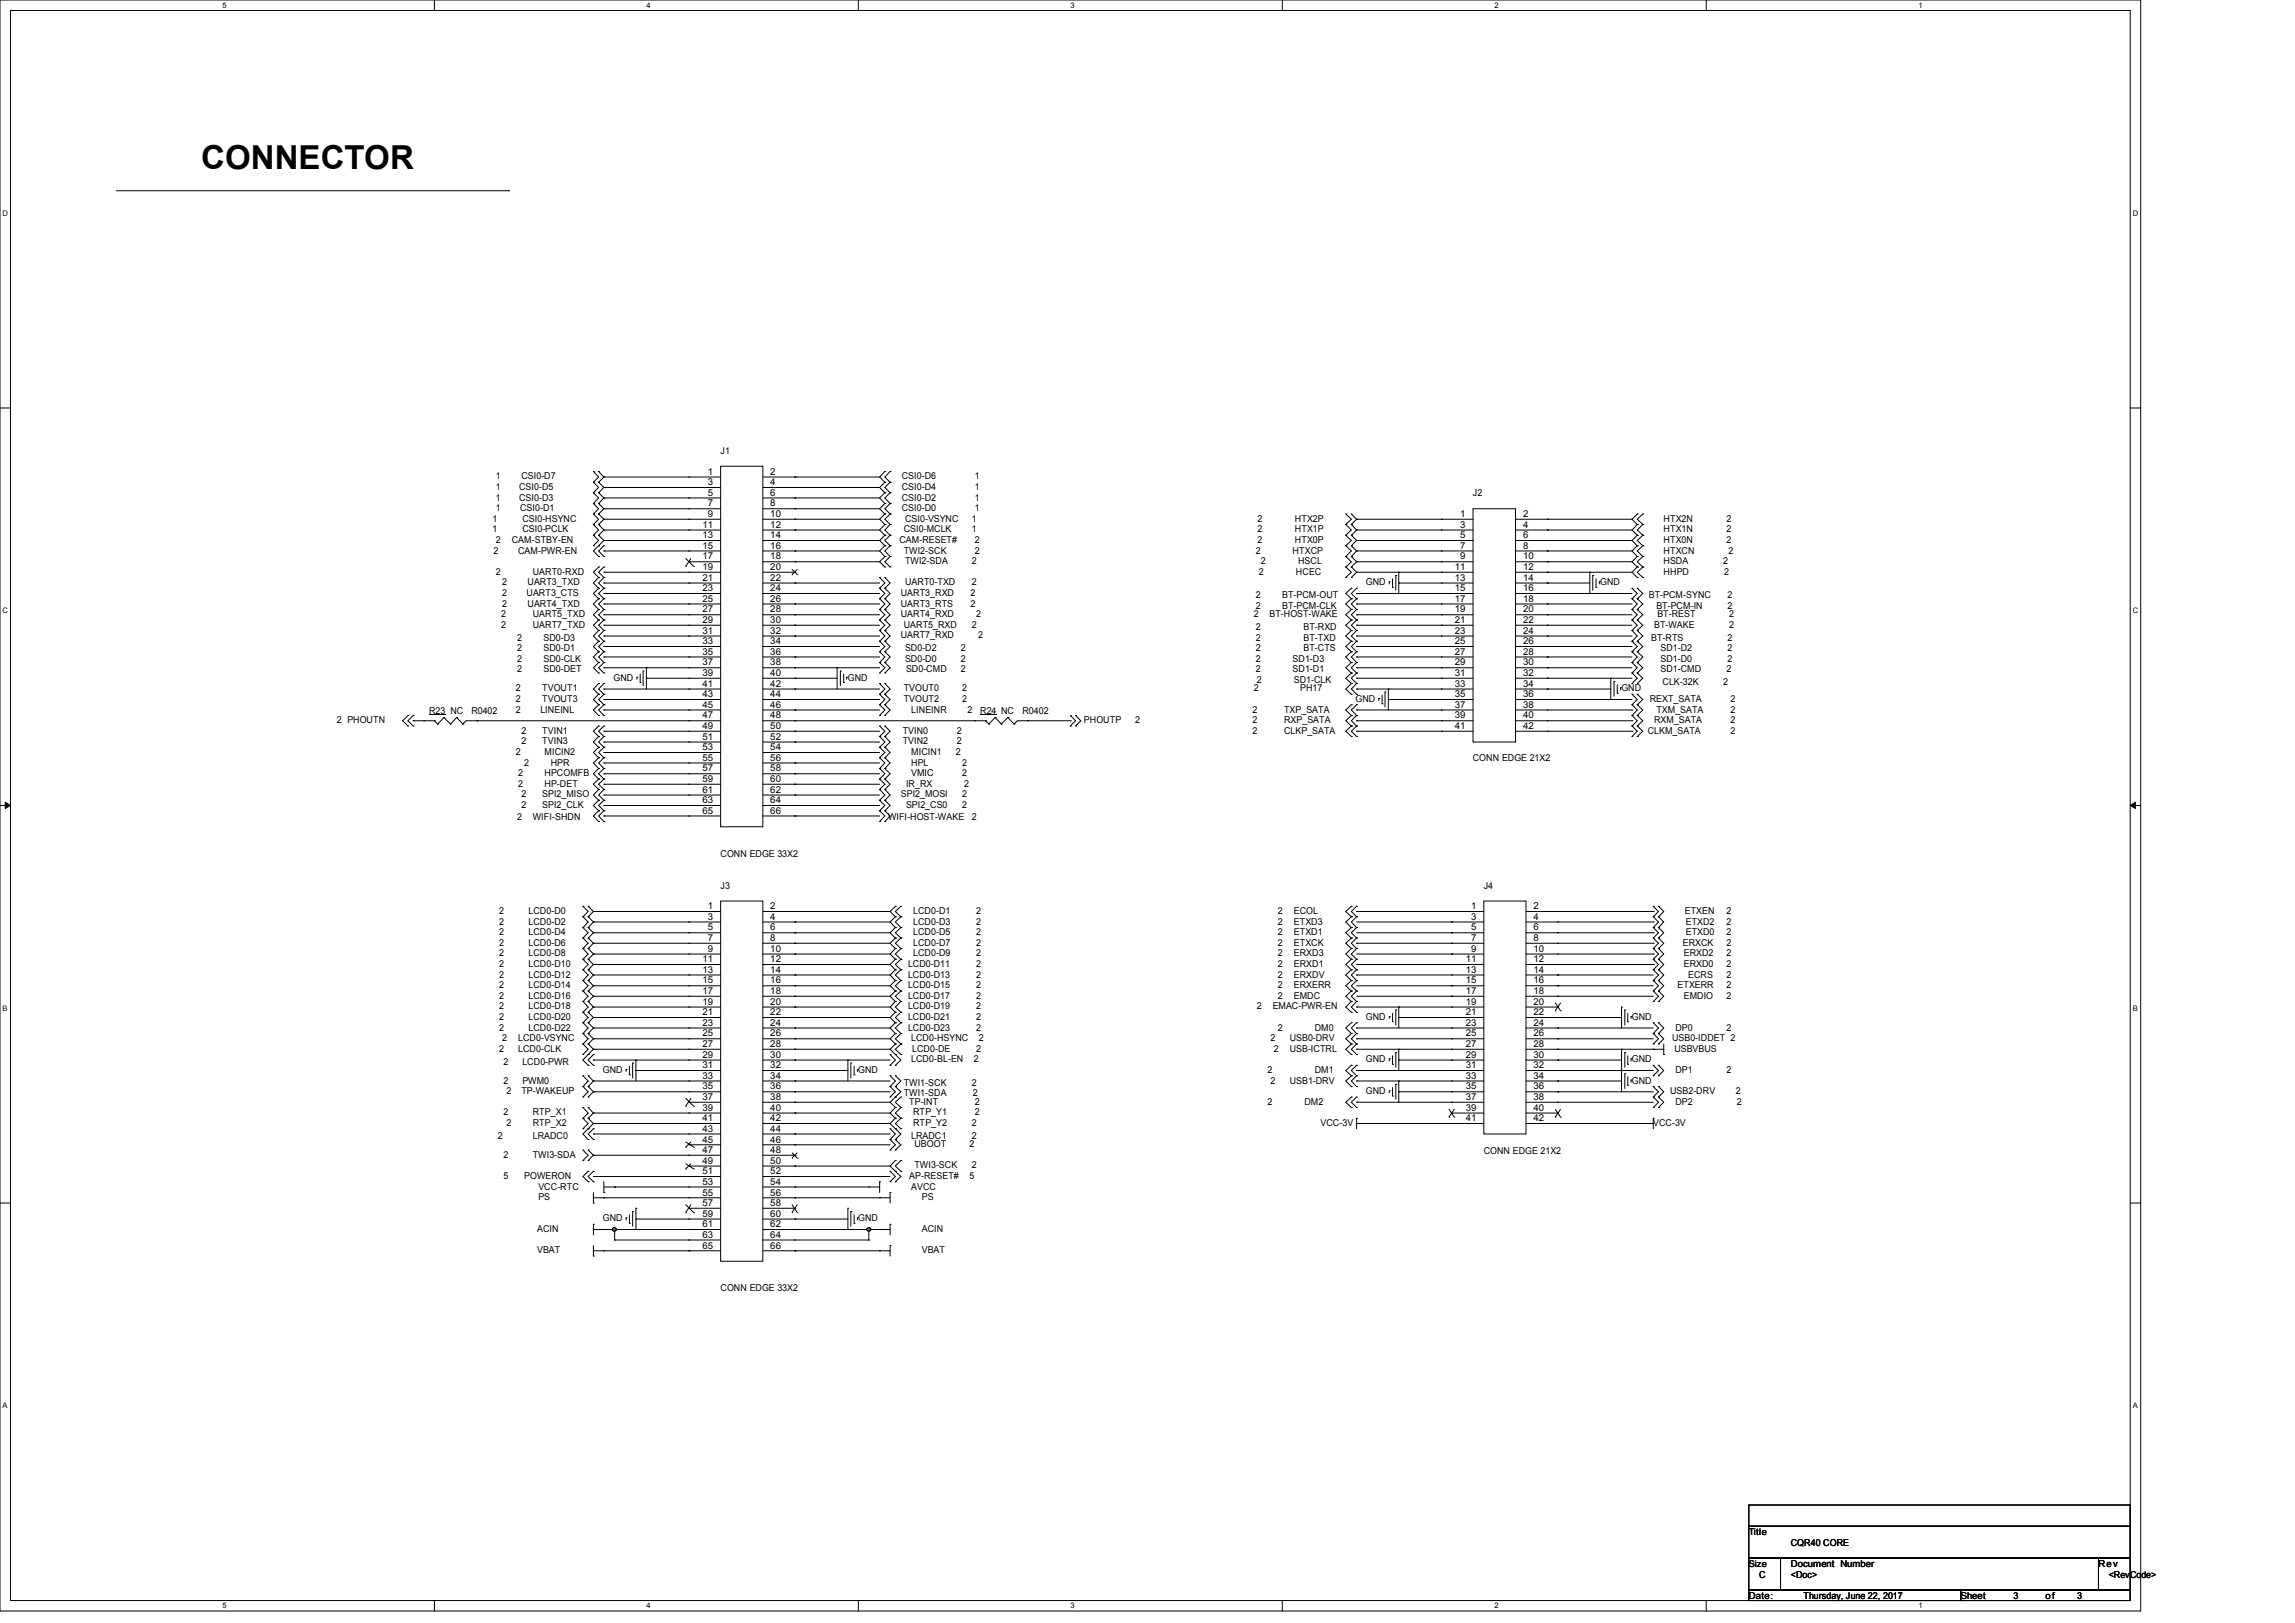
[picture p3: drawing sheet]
<svg xmlns="http://www.w3.org/2000/svg" width="297mm" height="210mm" viewBox="0 0 297 210" stroke-linecap="round" stroke-linejoin="round" font-family="sans-serif">
<defs><g id="words">
<text font-size="4.3" x="26" y="21.8">CONNECTOR</text>
<g font-size="1.2">
<text x="93.3" y="58.7">J1</text>
<text x="64.2" y="62">1</text>
<text x="64.2" y="64.8">1</text>
<text x="64.2" y="63.4">1</text>
<text x="67.2" y="64.8">CSI0-D3</text>
<text x="67.2" y="63.4">CSI0-D5</text>
<text x="67.5" y="62">CSI0-D7</text>
<text x="91.6" y="61.4">1</text>
<text x="91.6" y="62.8">3</text>
<text x="91.6" y="64.1">5</text>
<text x="91.6" y="65.5">7</text>
<text x="99.7" y="61.4">2</text>
<text x="99.7" y="62.8">4</text>
<text x="99.7" y="64.1">6</text>
<text x="99.7" y="65.5">8</text>
<text x="116.7" y="62">CSI0-D6</text>
<text x="116.7" y="64.8">CSI0-D2</text>
<text x="116.7" y="63.4">CSI0-D4</text>
<text x="126.1" y="62">1</text>
<text x="126.1" y="64.8">1</text>
<text x="126.1" y="63.4">1</text>
<text x="190.6" y="64.2">J2</text>
<text x="63.7" y="67.5">1</text>
<text x="63.7" y="68.9">1</text>
<text x="63.9" y="71.6">2</text>
<text x="64.2" y="66.1">1</text>
<text x="64.2" y="70.3">2</text>
<text x="66.2" y="70.3">CAM-STBY-EN</text>
<text x="67.1" y="71.6">CAM-PWR-EN</text>
<text x="67.3" y="66.1">CSI0-D1</text>
<text x="67.6" y="67.5">CSI0-HSYNC</text>
<text x="67.6" y="68.9">CSI0-PCLK</text>
<text x="90.9" y="68.3">11</text>
<text x="90.9" y="69.6">13</text>
<text x="90.9" y="71">15</text>
<text x="91.6" y="66.9">9</text>
<text x="99.7" y="66.9">10</text>
<text x="99.7" y="68.3">12</text>
<text x="99.7" y="69.6">14</text>
<text x="99.7" y="71">16</text>
<text x="116.4" y="70.3">CAM-RESET#</text>
<text x="116.7" y="66.1">CSI0-D0</text>
<text x="117" y="68.9">CSI0-MCLK</text>
<text x="117" y="71.6">TWI2-SCK</text>
<text x="117.1" y="67.5">CSI0-VSYNC</text>
<text x="125.8" y="68.9">1</text>
<text x="125.8" y="67.5">1</text>
<text x="126.1" y="66.1">1</text>
<text x="126.1" y="70.3">2</text>
<text x="126.1" y="71.6">2</text>
<text x="162.5" y="71.6">2</text>
<text x="162.8" y="67.5">2</text>
<text x="162.8" y="70.3">2</text>
<text x="162.8" y="68.9">2</text>
<text x="167.3" y="71.6">HTXCP</text>
<text x="167.6" y="67.5">HTX2P</text>
<text x="167.6" y="70.3">HTX0P</text>
<text x="167.6" y="68.9">HTX1P</text>
<text x="189" y="66.9">1</text>
<text x="189" y="68.3">3</text>
<text x="189" y="69.6">5</text>
<text x="189" y="71">7</text>
<text x="197.1" y="66.9">2</text>
<text x="197.1" y="68.3">4</text>
<text x="197.1" y="69.6">6</text>
<text x="197.1" y="71">8</text>
<text x="215.3" y="68.9">HTX1N</text>
<text x="215.3" y="67.5">HTX2N</text>
<text x="215.3" y="70.3">HTX0N</text>
<text x="215.3" y="71.6">HTXCN</text>
<text x="223.4" y="68.9">2</text>
<text x="223.4" y="67.5">2</text>
<text x="223.4" y="70.3">2</text>
<text x="223.7" y="71.6">2</text>
<text x="64.2" y="74.4">2</text>
<text x="65" y="75.7">2</text>
<text x="65" y="77.1">2</text>
<text x="68.2" y="77.1">UART3_CTS</text>
<text x="68.3" y="75.7">UART3_TXD</text>
<text x="69" y="74.4">UART0-RXD</text>
<text x="90.9" y="72.4">17</text>
<text x="90.9" y="73.7">19</text>
<text x="90.9" y="75.1">21</text>
<text x="90.9" y="76.5">23</text>
<text x="90.9" y="77.9">25</text>
<text x="99.7" y="72.4">18</text>
<text x="99.7" y="73.7">20</text>
<text x="99.7" y="75.1">22</text>
<text x="99.7" y="76.5">24</text>
<text x="99.7" y="77.9">26</text>
<text x="116.6" y="77.1">UART3_RXD</text>
<text x="117.1" y="75.7">UART0-TXD</text>
<text x="117.1" y="73">TWI2-SDA</text>
<text x="125.6" y="77.1">2</text>
<text x="125.8" y="75.7">2</text>
<text x="125.8" y="73">2</text>
<text x="162.5" y="77.4">2</text>
<text x="162.9" y="74.4">2</text>
<text x="163.2" y="73">2</text>
<text x="165.9" y="77.4">BT-PCM-OUT</text>
<text x="167.7" y="74.4">HCEC</text>
<text x="168" y="73">HSCL</text>
<text x="176.8" y="75.7">GND</text>
<text x="188.3" y="73.7">11</text>
<text x="188.3" y="75.1">13</text>
<text x="188.3" y="76.5">15</text>
<text x="188.3" y="77.9">17</text>
<text x="189" y="72.4">9</text>
<text x="197.1" y="72.4">10</text>
<text x="197.1" y="73.7">12</text>
<text x="197.1" y="75.1">14</text>
<text x="197.1" y="76.5">16</text>
<text x="197.1" y="77.9">18</text>
<text x="207.1" y="75.7">GND</text>
<text x="213.4" y="77.4">BT-PCM-SYNC</text>
<text x="215.3" y="73">HSDA</text>
<text x="215.3" y="74.4">HHPD</text>
<text x="223" y="73">2</text>
<text x="223.1" y="74.4">2</text>
<text x="223.5" y="77.4">2</text>
<text x="64.8" y="79.8">2</text>
<text x="64.8" y="81.2">2</text>
<text x="65" y="78.5">2</text>
<text x="66.9" y="82.9">2</text>
<text x="68.3" y="78.5">UART4_TXD</text>
<text x="69" y="79.8">UART5_TXD</text>
<text x="69" y="81.2">UART7_TXD</text>
<text x="70.4" y="82.9">SD0-D3</text>
<text x="90.9" y="79.2">27</text>
<text x="90.9" y="80.6">29</text>
<text x="90.9" y="82">31</text>
<text x="90.9" y="83.4">33</text>
<text x="99.7" y="79.2">28</text>
<text x="99.7" y="80.6">30</text>
<text x="99.7" y="82">32</text>
<text x="99.7" y="83.4">34</text>
<text x="116.6" y="82.6">UART7_RXD</text>
<text x="116.6" y="78.5">UART3_RTS</text>
<text x="116.6" y="79.8">UART4_RXD</text>
<text x="117" y="81.2">UART5_RXD</text>
<text x="125.6" y="78.5">2</text>
<text x="125.8" y="81.2">2</text>
<text x="126.3" y="79.8">2</text>
<text x="126.6" y="82.6">2</text>
<text x="162.2" y="79.8">2</text>
<text x="162.5" y="82.9">2</text>
<text x="162.5" y="81.5">2</text>
<text x="162.5" y="78.7">2</text>
<text x="164.3" y="79.8">BT-HOST-WAKE</text>
<text x="165.9" y="78.7">BT-PCM-CLK</text>
<text x="168.7" y="82.9">BT-TXD</text>
<text x="168.7" y="81.5">BT-RXD</text>
<text x="188.3" y="79.2">19</text>
<text x="188.3" y="80.6">21</text>
<text x="188.3" y="82">23</text>
<text x="188.3" y="83.4">25</text>
<text x="197.1" y="79.2">20</text>
<text x="197.1" y="80.6">22</text>
<text x="197.1" y="82">24</text>
<text x="197.1" y="83.4">26</text>
<text x="213.7" y="82.9">BT-RTS</text>
<text x="214.1" y="81.2">BT-WAKE</text>
<text x="214.4" y="78.7">BT-PCM-IN</text>
<text x="214.5" y="79.8">BT-REST</text>
<text x="223.5" y="82.9">2</text>
<text x="223.5" y="78.7">2</text>
<text x="223.8" y="79.8">2</text>
<text x="223.8" y="81.2">2</text>
<text x="66.8" y="89.5">2</text>
<text x="66.9" y="84.2">2</text>
<text x="66.9" y="85.6">2</text>
<text x="66.9" y="87">2</text>
<text x="70.2" y="89.5">TVOUT1</text>
<text x="70.4" y="84.2">SD0-D1</text>
<text x="70.4" y="85.6">SD0-CLK</text>
<text x="70.4" y="87">SD0-DET</text>
<text x="79.4" y="88.1">GND</text>
<text x="90.9" y="84.7">35</text>
<text x="90.9" y="86.1">37</text>
<text x="90.9" y="87.5">39</text>
<text x="90.9" y="88.9">41</text>
<text x="99.7" y="84.7">36</text>
<text x="99.7" y="86.1">38</text>
<text x="99.7" y="87.5">40</text>
<text x="99.7" y="88.9">42</text>
<text x="109.7" y="88.1">GND</text>
<text x="117" y="89.5">TVOUT0</text>
<text x="117.1" y="84.2">SD0-D2</text>
<text x="117.1" y="85.6">SD0-D0</text>
<text x="117.3" y="87">SD0-CMD</text>
<text x="124.4" y="84.2">2</text>
<text x="124.4" y="87">2</text>
<text x="124.4" y="85.6">2</text>
<text x="124.5" y="89.5">2</text>
<text x="162.2" y="89.5">2</text>
<text x="162.5" y="84.2">2</text>
<text x="162.5" y="87">2</text>
<text x="162.5" y="85.6">2</text>
<text x="162.6" y="88.3">2</text>
<text x="167.3" y="87">SD1-D1</text>
<text x="167.3" y="85.6">SD1-D3</text>
<text x="167.5" y="88.3">SD1-CLK</text>
<text x="168.3" y="89.5">PH17</text>
<text x="168.7" y="84.2">BT-CTS</text>
<text x="188.3" y="84.7">27</text>
<text x="188.3" y="86.1">29</text>
<text x="188.3" y="87.5">31</text>
<text x="188.3" y="88.9">33</text>
<text x="197.1" y="84.7">28</text>
<text x="197.1" y="86.1">30</text>
<text x="197.1" y="87.5">32</text>
<text x="197.1" y="88.9">34</text>
<text x="209.8" y="89.5">GND</text>
<text x="214.9" y="84.2">SD1-D2</text>
<text x="214.9" y="85.6">SD1-D0</text>
<text x="214.9" y="87">SD1-CMD</text>
<text x="215.2" y="88.6">CLK-32K</text>
<text x="223" y="88.6">2</text>
<text x="223.4" y="87">2</text>
<text x="223.5" y="84.2">2</text>
<text x="223.5" y="85.6">2</text>
<text x="43.6" y="93.6">2 PHOUTN</text>
<text x="55.5" y="92.3">R23 NC</text>
<text x="61" y="92.3">R0402</text>
<text x="66.8" y="92.2">2</text>
<text x="66.8" y="90.8">2</text>
<text x="67.5" y="95">2</text>
<text x="69.9" y="92.2">LINEINL</text>
<text x="70.2" y="95">TVIN1</text>
<text x="70.2" y="90.8">TVOUT3</text>
<text x="90.9" y="90.2">43</text>
<text x="90.9" y="91.6">45</text>
<text x="90.9" y="93">47</text>
<text x="90.9" y="94.3">49</text>
<text x="90.9" y="95.7">51</text>
<text x="99.7" y="90.2">44</text>
<text x="99.7" y="91.6">46</text>
<text x="99.7" y="93">48</text>
<text x="99.7" y="94.3">50</text>
<text x="99.7" y="95.7">52</text>
<text x="116.8" y="95">TVIN0</text>
<text x="117" y="90.8">TVOUT2</text>
<text x="117.9" y="92.2">LINEINR</text>
<text x="123.8" y="95">2</text>
<text x="124.5" y="90.8">2</text>
<text x="125.2" y="92.2">2</text>
<text x="126.9" y="92.3">R24 NC</text>
<text x="132.3" y="92.3">R0402</text>
<text x="140.3" y="93.6">PHOUTP</text>
<text x="146.9" y="93.6">2</text>
<text x="162.1" y="92.2">2</text>
<text x="162.1" y="93.6">2</text>
<text x="162.1" y="95">2</text>
<text x="166.2" y="92.2">TXP_SATA</text>
<text x="166.2" y="93.6">RXP_SATA</text>
<text x="166.2" y="95">CLKP_SATA</text>
<text x="175.4" y="90.8">GND</text>
<text x="188.3" y="90.2">35</text>
<text x="188.3" y="91.6">37</text>
<text x="188.3" y="93">39</text>
<text x="188.3" y="94.3">41</text>
<text x="197.1" y="90.2">36</text>
<text x="197.1" y="91.6">38</text>
<text x="197.1" y="93">40</text>
<text x="197.1" y="94.3">42</text>
<text x="213.3" y="95">CLKM_SATA</text>
<text x="213.5" y="90.8">REXT_SATA</text>
<text x="214.1" y="93.6">RXM_SATA</text>
<text x="214.4" y="92.2">TXM_SATA</text>
<text x="224" y="90.8">2</text>
<text x="224" y="92.2">2</text>
<text x="224" y="93.6">2</text>
<text x="224" y="95">2</text>
<text x="66.8" y="97.7">2</text>
<text x="67.1" y="100.4">2</text>
<text x="67.1" y="101.8">2</text>
<text x="67.5" y="96.3">2</text>
<text x="67.9" y="99.1">2</text>
<text x="70.2" y="96.3">TVIN3</text>
<text x="70.5" y="97.7">MICIN2</text>
<text x="70.5" y="100.4">HPCOMFB</text>
<text x="70.5" y="101.8">HP-DET</text>
<text x="71.3" y="99.1">HPR</text>
<text x="90.9" y="97.1">53</text>
<text x="90.9" y="98.4">55</text>
<text x="90.9" y="99.8">57</text>
<text x="90.9" y="101.2">59</text>
<text x="99.7" y="97.1">54</text>
<text x="99.7" y="98.4">56</text>
<text x="99.7" y="99.8">58</text>
<text x="99.7" y="101.2">60</text>
<text x="116.8" y="96.3">TVIN2</text>
<text x="117.3" y="101.8">IR_RX</text>
<text x="117.9" y="99.1">HPL</text>
<text x="117.9" y="97.7">MICIN1</text>
<text x="117.9" y="100.4">VMIC</text>
<text x="123.7" y="97.7">2</text>
<text x="123.8" y="96.3">2</text>
<text x="124.5" y="99.1">2</text>
<text x="124.5" y="100.4">2</text>
<text x="124.8" y="101.8">2</text>
<text x="190.6" y="98.5">CONN EDGE 21X2</text>
<text x="66.9" y="106">2</text>
<text x="67.5" y="104.6">2</text>
<text x="67.5" y="103.2">2</text>
<text x="69" y="106">WIFI-SHDN</text>
<text x="70.2" y="104.6">SPI2_CLK</text>
<text x="70.2" y="103.2">SPI2_MISO</text>
<text x="90.9" y="102.6">61</text>
<text x="90.9" y="103.9">63</text>
<text x="90.9" y="105.3">65</text>
<text x="99.7" y="103.9">64</text>
<text x="99.7" y="102.6">62</text>
<text x="99.7" y="105.3">66</text>
<text x="114.9" y="106">WIFI-HOST-WAKE</text>
<text x="116.6" y="103.2">SPI2_MOSI</text>
<text x="117.3" y="104.6">SPI2_CS0</text>
<text x="124.5" y="103.2">2</text>
<text x="124.5" y="104.6">2</text>
<text x="125.8" y="106">2</text>
<text x="93.3" y="110.9">CONN EDGE 33X2</text>
<text x="64.6" y="118.3">2</text>
<text x="64.6" y="119.6">2</text>
<text x="68.4" y="118.3">LCD0-D0</text>
<text x="68.4" y="119.6">LCD0-D2</text>
<text x="91.6" y="117.6">1</text>
<text x="91.6" y="119">3</text>
<text x="93.3" y="115">J3</text>
<text x="99.7" y="117.6">2</text>
<text x="99.7" y="119">4</text>
<text x="118.2" y="118.3">LCD0-D1</text>
<text x="118.2" y="119.6">LCD0-D3</text>
<text x="126.3" y="118.3">2</text>
<text x="126.3" y="119.6">2</text>
<text x="165.4" y="118.3">2</text>
<text x="165.4" y="119.6">2</text>
<text x="167.5" y="118.3">ECOL</text>
<text x="167.5" y="119.6">ETXD3</text>
<text x="190.4" y="117.6">1</text>
<text x="190.4" y="119">3</text>
<text x="192" y="115">J4</text>
<text x="198.4" y="117.6">2</text>
<text x="198.4" y="119">4</text>
<text x="218" y="118.3">ETXEN</text>
<text x="218.2" y="119.6">ETXD2</text>
<text x="223.4" y="118.3">2</text>
<text x="223.4" y="119.6">2</text>
<text x="64.6" y="121">2</text>
<text x="64.6" y="122.4">2</text>
<text x="64.6" y="123.7">2</text>
<text x="64.6" y="125.1">2</text>
<text x="68.4" y="121">LCD0-D4</text>
<text x="68.4" y="122.4">LCD0-D6</text>
<text x="68.4" y="123.7">LCD0-D8</text>
<text x="68.4" y="125.1">LCD0-D10</text>
<text x="90.9" y="124.5">11</text>
<text x="90.9" y="125.9">13</text>
<text x="91.6" y="120.4">5</text>
<text x="91.6" y="121.8">7</text>
<text x="91.6" y="123.1">9</text>
<text x="99.7" y="120.4">6</text>
<text x="99.7" y="121.8">8</text>
<text x="99.7" y="123.1">10</text>
<text x="99.7" y="124.5">12</text>
<text x="99.7" y="125.9">14</text>
<text x="117.5" y="125.1">LCD0-D11</text>
<text x="118.2" y="121">LCD0-D5</text>
<text x="118.2" y="122.4">LCD0-D7</text>
<text x="118.2" y="123.7">LCD0-D9</text>
<text x="126.3" y="121">2</text>
<text x="126.3" y="122.4">2</text>
<text x="126.3" y="123.7">2</text>
<text x="126.3" y="125.1">2</text>
<text x="165.4" y="121">2</text>
<text x="165.4" y="122.4">2</text>
<text x="165.4" y="123.7">2</text>
<text x="165.4" y="125.1">2</text>
<text x="167.5" y="121">ETXD1</text>
<text x="167.5" y="122.4">ETXCK</text>
<text x="167.5" y="123.7">ERXD3</text>
<text x="167.5" y="125.1">ERXD1</text>
<text x="189.7" y="124.5">11</text>
<text x="189.7" y="125.9">13</text>
<text x="190.4" y="120.4">5</text>
<text x="190.4" y="121.8">7</text>
<text x="190.4" y="123.1">9</text>
<text x="198.4" y="120.4">6</text>
<text x="198.4" y="121.8">8</text>
<text x="198.4" y="123.1">10</text>
<text x="198.4" y="124.5">12</text>
<text x="198.4" y="125.9">14</text>
<text x="217.8" y="122.4">ERXCK</text>
<text x="217.9" y="123.7">ERXD2</text>
<text x="217.9" y="125.1">ERXD0</text>
<text x="218.2" y="121">ETXD0</text>
<text x="223.4" y="121">2</text>
<text x="223.4" y="122.4">2</text>
<text x="223.4" y="123.7">2</text>
<text x="223.4" y="125.1">2</text>
<text x="64.6" y="127.8">2</text>
<text x="64.6" y="126.5">2</text>
<text x="64.6" y="129.2">2</text>
<text x="64.6" y="130.6">2</text>
<text x="64.6" y="132">2</text>
<text x="68.4" y="127.8">LCD0-D14</text>
<text x="68.4" y="126.5">LCD0-D12</text>
<text x="68.4" y="129.2">LCD0-D16</text>
<text x="68.4" y="130.6">LCD0-D18</text>
<text x="68.4" y="132">LCD0-D20</text>
<text x="90.9" y="127.3">15</text>
<text x="90.9" y="128.6">17</text>
<text x="90.9" y="130">19</text>
<text x="90.9" y="131.4">21</text>
<text x="99.7" y="127.3">16</text>
<text x="99.7" y="128.6">18</text>
<text x="99.7" y="130">20</text>
<text x="99.7" y="131.4">22</text>
<text x="117.5" y="126.5">LCD0-D13</text>
<text x="117.5" y="127.8">LCD0-D15</text>
<text x="117.5" y="130.6">LCD0-D19</text>
<text x="117.5" y="129.2">LCD0-D17</text>
<text x="117.5" y="132">LCD0-D21</text>
<text x="126.3" y="126.5">2</text>
<text x="126.3" y="127.8">2</text>
<text x="126.3" y="130.6">2</text>
<text x="126.3" y="129.2">2</text>
<text x="126.3" y="132">2</text>
<text x="162.6" y="130.6">2</text>
<text x="164.7" y="130.6">EMAC-PWR-EN</text>
<text x="165.4" y="126.5">2</text>
<text x="165.4" y="127.8">2</text>
<text x="165.4" y="129.2">2</text>
<text x="167.5" y="126.5">ERXDV</text>
<text x="167.5" y="127.8">ERXERR</text>
<text x="167.5" y="129.2">EMDC</text>
<text x="176.8" y="132">GND</text>
<text x="189.7" y="127.3">15</text>
<text x="189.7" y="128.6">17</text>
<text x="189.7" y="130">19</text>
<text x="189.7" y="131.4">21</text>
<text x="198.4" y="127.3">16</text>
<text x="198.4" y="128.6">18</text>
<text x="198.4" y="130">20</text>
<text x="198.4" y="131.4">22</text>
<text x="211.2" y="132">GND</text>
<text x="217.1" y="127.8">ETXERR</text>
<text x="217.9" y="129.2">EMDIO</text>
<text x="218.5" y="126.5">ECRS</text>
<text x="223.4" y="126.5">2</text>
<text x="223.4" y="127.8">2</text>
<text x="223.4" y="129.2">2</text>
<text x="64.6" y="133.3">2</text>
<text x="64.6" y="136.1">2</text>
<text x="65" y="134.7">2</text>
<text x="65.1" y="137.8">2</text>
<text x="67.1" y="134.7">LCD0-VSYNC</text>
<text x="67.1" y="136.1">LCD0-CLK</text>
<text x="67.6" y="137.8">LCD0-PWR</text>
<text x="68.4" y="133.3">LCD0-D22</text>
<text x="90.9" y="132.7">23</text>
<text x="90.9" y="134.1">25</text>
<text x="90.9" y="135.5">27</text>
<text x="90.9" y="136.9">29</text>
<text x="99.7" y="132.7">24</text>
<text x="99.7" y="134.1">26</text>
<text x="99.7" y="135.5">28</text>
<text x="99.7" y="136.9">30</text>
<text x="117.5" y="133.3">LCD0-D23</text>
<text x="117.9" y="134.7">LCD0-HSYNC</text>
<text x="117.9" y="137.5">LCD0-BL-EN</text>
<text x="118.1" y="136.1">LCD0-DE</text>
<text x="126" y="137.5">2</text>
<text x="126.3" y="133.3">2</text>
<text x="126.3" y="136.1">2</text>
<text x="126.7" y="134.7">2</text>
<text x="164.4" y="134.7">2</text>
<text x="164.8" y="136.1">2</text>
<text x="165.4" y="133.3">2</text>
<text x="166.9" y="136.1">USB-ICTRL</text>
<text x="166.9" y="134.7">USB0-DRV</text>
<text x="170.2" y="133.3">DM0</text>
<text x="176.8" y="137.5">GND</text>
<text x="189.7" y="132.7">23</text>
<text x="189.7" y="134.1">25</text>
<text x="189.7" y="135.5">27</text>
<text x="189.7" y="136.9">29</text>
<text x="198.4" y="132.7">24</text>
<text x="198.4" y="134.1">26</text>
<text x="198.4" y="135.5">28</text>
<text x="198.4" y="136.9">30</text>
<text x="211.2" y="137.5">GND</text>
<text x="216.4" y="134.7">USB0-IDDET 2</text>
<text x="216.7" y="136.1">USBVBUS</text>
<text x="216.8" y="133.3">DP0</text>
<text x="223.4" y="133.3">2</text>
<text x="65.1" y="140.2">2</text>
<text x="65.5" y="141.6">2</text>
<text x="67.5" y="141.6">TP-WAKEUP</text>
<text x="67.6" y="140.2">PWM0</text>
<text x="78" y="138.9">GND</text>
<text x="90.9" y="138.2">31</text>
<text x="90.9" y="139.6">33</text>
<text x="90.9" y="141">35</text>
<text x="90.9" y="142.3">37</text>
<text x="90.9" y="143.7">39</text>
<text x="99.7" y="138.2">32</text>
<text x="99.7" y="139.6">34</text>
<text x="99.7" y="141">36</text>
<text x="99.7" y="142.3">38</text>
<text x="99.7" y="143.7">40</text>
<text x="111.1" y="138.9">GND</text>
<text x="117" y="140.5">TWI1-SCK</text>
<text x="117" y="141.9">TWI1-SDA</text>
<text x="117.7" y="143">TP-INT</text>
<text x="125.8" y="140.5">2</text>
<text x="125.9" y="141.9">2</text>
<text x="126.1" y="143">2</text>
<text x="164" y="138.9">2</text>
<text x="164" y="143">2</text>
<text x="164.4" y="140.2">2</text>
<text x="166.9" y="140.2">USB1-DRV</text>
<text x="168.8" y="143">DM2</text>
<text x="170.2" y="138.9">DM1</text>
<text x="176.8" y="141.6">GND</text>
<text x="189.7" y="138.2">31</text>
<text x="189.7" y="139.6">33</text>
<text x="189.7" y="141">35</text>
<text x="189.7" y="142.3">37</text>
<text x="189.7" y="143.7">39</text>
<text x="198.4" y="138.2">32</text>
<text x="198.4" y="139.6">34</text>
<text x="198.4" y="141">36</text>
<text x="198.4" y="142.3">38</text>
<text x="198.4" y="143.7">40</text>
<text x="211.2" y="140.2">GND</text>
<text x="216.1" y="141.6">USB2-DRV</text>
<text x="216.8" y="138.9">DP1</text>
<text x="216.8" y="143">DP2</text>
<text x="223.4" y="138.9">2</text>
<text x="224.6" y="141.6">2</text>
<text x="224.8" y="143">2</text>
<text x="64.4" y="147.3">2</text>
<text x="65.1" y="144.3">2</text>
<text x="65.1" y="149.8">2</text>
<text x="65.5" y="145.7">2</text>
<text x="69" y="145.7">RTP_X2</text>
<text x="69" y="144.3">RTP_X1</text>
<text x="69" y="149.8">TWI3-SDA</text>
<text x="69" y="147.3">LRADC0</text>
<text x="90.9" y="145.1">41</text>
<text x="90.9" y="146.4">43</text>
<text x="90.9" y="147.8">45</text>
<text x="90.9" y="149.2">47</text>
<text x="99.7" y="145.1">42</text>
<text x="99.7" y="146.4">44</text>
<text x="99.7" y="147.8">46</text>
<text x="99.7" y="149.2">48</text>
<text x="117.9" y="147.3">LRADC1</text>
<text x="118.2" y="144.3">RTP_Y1</text>
<text x="118.2" y="145.7">RTP_Y2</text>
<text x="118.4" y="148.4">UBOOT</text>
<text x="125.5" y="148.4">2</text>
<text x="125.8" y="145.7">2</text>
<text x="125.8" y="147.3">2</text>
<text x="126.1" y="144.3">2</text>
<text x="170.9" y="145.7">VCC-3V</text>
<text x="189.7" y="145.1">41</text>
<text x="192" y="149.3">CONN EDGE 21X2</text>
<text x="198.4" y="145.1">42</text>
<text x="213.9" y="145.7">VCC-3V</text>
<text x="65.1" y="152.6">5</text>
<text x="67.9" y="152.6">POWERON</text>
<text x="69.7" y="155.3">PS</text>
<text x="69.7" y="153.9">VCC-RTC</text>
<text x="90.9" y="150.6">49</text>
<text x="90.9" y="151.9">51</text>
<text x="90.9" y="153.3">53</text>
<text x="90.9" y="154.7">55</text>
<text x="99.7" y="150.6">50</text>
<text x="99.7" y="151.9">52</text>
<text x="99.7" y="153.3">54</text>
<text x="99.7" y="154.7">56</text>
<text x="117.7" y="152.6">AP-RESET#</text>
<text x="117.9" y="153.9">AVCC</text>
<text x="118.4" y="151.2">TWI3-SCK</text>
<text x="119.3" y="155.3">PS</text>
<text x="125.5" y="152.6">5</text>
<text x="125.8" y="151.2">2</text>
<text x="69.5" y="159.4">ACIN</text>
<text x="78" y="158">GND</text>
<text x="90.9" y="156">57</text>
<text x="90.9" y="157.4">59</text>
<text x="90.9" y="158.8">61</text>
<text x="90.9" y="160.1">63</text>
<text x="90.9" y="161.5">65</text>
<text x="99.7" y="156">58</text>
<text x="99.7" y="157.4">60</text>
<text x="99.7" y="160.1">64</text>
<text x="99.7" y="158.8">62</text>
<text x="99.7" y="161.5">66</text>
<text x="111.1" y="158">GND</text>
<text x="119.3" y="159.4">ACIN</text>
<text x="69.5" y="162.1">VBAT</text>
<text x="93.3" y="167.1">CONN EDGE 33X2</text>
<text x="119.3" y="162.1">VBAT</text>
<text x="226.3" y="198.6">Title</text>
<text x="226.3" y="202.7">Size</text>
<text x="231.8" y="200">CQR40 CORE</text>
<text x="231.8" y="202.7">Document Number</text>
<text x="271.6" y="202.7">Rev</text>
<text x="226.3" y="206.9">Date:</text>
<text x="227.6" y="204.1">C</text>
<text x="231.8" y="204.1">&lt;Doc&gt;</text>
<text x="233.4" y="206.9">Thursday, June 22, 2017</text>
<text x="253.7" y="206.9">Sheet</text>
<text x="260.6" y="206.9">3</text>
<text x="264.7" y="206.9">of</text>
<text x="268.8" y="206.9">3</text>
<text x="272.9" y="204.1">&lt;RevCode&gt;</text>
</g>
<g font-size="1">
<text x="28.8" y="1">5</text>
<text x="83.7" y="1">4</text>
<text x="138.5" y="1">3</text>
<text x="193.4" y="1">2</text>
<text x="248.3" y="1">1</text>
<text x=".3" y="27.9">D</text>
<text x="276" y="27.9">D</text>
<text x=".3" y="79.4">C</text>
<text x="276" y="79.4">C</text>
<text x=".3" y="130.8">B</text>
<text x="276" y="130.8">B</text>
<text x=".3" y="182.2">A</text>
<text x="276" y="182.2">A</text>
<text x="28.8" y="208.1">5</text>
<text x="83.7" y="208.1">4</text>
<text x="138.5" y="208.1">3</text>
<text x="193.4" y="208.1">2</text>
<text x="248.3" y="208.1">1</text>
</g>
</g></defs>
<path d="M0 0h277v208.4h-277zM1.4 1.4h274.3v205.7h-274.3z" fill="none" stroke="#000" stroke-width=".13"/>
<g fill="#fff">
<path d="M28.8 .1h.5v1.1h-.5z"/>
<path d="M28.8 207.2h.5v1.1h-.5z"/>
</g>
<path d="M56.2 0v1.4M56.2 207.1v1.3" fill="none" stroke="#000" stroke-width=".13"/>
<g fill="#fff">
<path d="M83.7 .1h.5v1.1h-.5z"/>
<path d="M83.7 207.2h.5v1.1h-.5z"/>
</g>
<path d="M111.1 0v1.4M111.1 207.1v1.3" fill="none" stroke="#000" stroke-width=".13"/>
<g fill="#fff">
<path d="M138.5 .1h.6v1.1h-.6z"/>
<path d="M138.5 207.2h.6v1.1h-.6z"/>
</g>
<path d="M165.9 0v1.4M165.9 207.1v1.3" fill="none" stroke="#000" stroke-width=".13"/>
<g fill="#fff">
<path d="M193.4 .1h.5v1.1h-.5z"/>
<path d="M193.4 207.2h.5v1.1h-.5z"/>
</g>
<path d="M220.8 0v1.4M220.8 207.1v1.3" fill="none" stroke="#000" stroke-width=".13"/>
<g fill="#fff">
<path d="M248.2 .1h.6v1.1h-.6z"/>
<path d="M248.2 207.2h.6v1.1h-.6z"/>
<path d="M.3 27.1h.8v1.1h-.8z"/>
<path d="M276 27.1h.7v1.1h-.7z"/>
<path d="M.3 78.5h.8v1.1h-.8z"/>
<path d="M276 78.5h.7v1.1h-.7z"/>
</g>
<path d="M0 52.8h1.4M275.7 52.8h1.3" fill="none" stroke="#000" stroke-width=".13"/>
<g fill="#fff">
<path d="M.3 129.9h.7v1.1h-.7z"/>
<path d="M276 129.9h.6v1.1h-.6z"/>
</g>
<path d="M0 104.2h1.4M275.7 104.2h1.3" fill="none" stroke="#000" stroke-width=".13"/>
<path d="M.7 103.8l.7 .4-.7 .4zM275.7 104.2l.7-.4v.8z" fill="#000" stroke="#000" stroke-width=".13"/>
<g fill="#fff">
<path d="M.3 181.4h.7v1.1h-.7z"/>
<path d="M276 181.4h.6v1.1h-.6z"/>
</g>
<g fill="none" stroke="#000" stroke-width=".13">
<path d="M15.1 24.7h50.7M65.8 24.7h.1M78.1 61.7h.1M78.1 64.4h.1M78.1 63.1h.1M78.1 65.8h.1M78.1 68.6h.1M78.1 67.2h.1M78.1 71.3h.1M78.1 69.9h.1M78.1 74h.1M78.1 75.4h.1"/>
<path d="M78.1 76.8h.1M78.1 78.1h.1M78.1 79.5h.1M78.1 75.4h11.1M78.1 74h11.1M78.1 79.5h11.1M78.1 78.1h11.1M78.1 76.8h11.1M78.1 61.7h11.1M78.1 64.4h11.1M78.1 63.1h11.1M78.1 65.8h11.1"/>
<path d="M78.1 68.6h11.1M78.1 67.2h11.1M78.1 71.3h11.1M78.1 69.9h11.1M102.9 78.1h.1M102.9 75.4h.1M102.9 76.8h.1M102.9 79.5h.1M102.9 68.6h.1M102.9 65.8h.1M102.9 63.1h.1M102.9 61.7h.1"/>
<path d="M102.9 64.4h.1M102.9 67.2h.1M102.9 69.9h.1M102.9 72.7h.1M102.9 71.3h.1M102.9 75.4h10.9M102.9 72.7h10.9M102.9 79.5h10.9M102.9 78.1h10.9M102.9 76.8h10.9M102.9 61.7h10.9M102.9 64.4h10.9"/>
<path d="M102.9 63.1h10.9M102.9 65.8h10.9M102.9 68.6h10.9M102.9 67.2h10.9M102.9 71.3h10.9M102.9 69.9h10.9M175.6 72.7h.1M175.6 74h.1M175.6 79.5h.1M175.6 78.1h.1M175.6 71.3h.1M175.6 68.6h.1"/>
<path d="M175.6 67.2h.1M175.6 69.9h.1M175.6 76.8h.1M175.6 72.7h10.9M175.6 74h10.9M175.6 79.5h10.9M175.6 78.1h10.9M175.6 76.8h10.9M175.6 68.6h10.9M175.6 67.2h10.9M175.6 71.3h10.9M175.6 69.9h10.9"/>
<path d="M181 75.4h.1M181 75.4h5.5M200.2 72.7h.1M200.2 74h.1M200.2 75.4h.1M200.2 79.5h.1M200.2 68.6h.1M200.2 67.2h.1M200.2 69.9h.1M200.2 71.3h.1M200.2 78.1h.1M200.2 76.8h.1"/>
<path d="M200.2 75.4h5.5M200.2 72.7h11M200.2 74h11M200.2 79.5h11M200.2 78.1h11M200.2 76.8h11M200.2 68.6h11M200.2 67.2h11M200.2 71.3h11M200.2 69.9h11M78.1 80.9h.1M78.1 94.6h.1"/>
<path d="M78.1 83.7h.1M78.1 91.9h.1M78.1 96h.1M78.1 85h.1M78.1 82.3h.1M78.1 86.4h.1M78.1 89.2h.1M78.1 98.7h.1M78.1 97.4h.1M78.1 90.5h.1M78.1 82.3h11.1M78.1 80.9h11.1"/>
<path d="M78.1 83.7h11.1M78.1 86.4h11.1M78.1 85h11.1M78.1 90.5h11.1M78.1 91.9h11.1M78.1 94.6h11.1M78.1 89.2h11.1M78.1 96h11.1M78.1 97.4h11.1M78.1 98.7h11.1M83.7 87.8h.1M83.7 87.8h5.5"/>
<path d="M102.9 90.5h.1M102.9 89.2h.1M102.9 96h.1M102.9 94.6h.1M102.9 97.4h.1M102.9 91.9h.1M102.9 98.7h.1M102.9 87.8h.1M102.9 83.7h.1M102.9 82.3h.1M102.9 85h.1M102.9 86.4h.1"/>
<path d="M102.9 80.9h.1M102.9 82.3h10.9M102.9 80.9h10.9M102.9 83.7h10.9M102.9 87.8h5.4M102.9 86.4h10.9M102.9 85h10.9M102.9 90.5h10.9M102.9 91.9h10.9M102.9 94.6h10.9M102.9 89.2h10.9M102.9 96h10.9"/>
<path d="M102.9 97.4h10.9M102.9 98.7h10.9M175.6 82.3h.1M175.6 80.9h.1M175.6 83.7h.1M175.6 87.8h.1M175.6 86.4h.1M175.6 85h.1M175.6 91.9h.1M175.6 93.3h.1M175.6 94.6h.1M175.6 89.2h.1"/>
<path d="M175.6 82.3h10.9M175.6 80.9h10.9M175.6 83.7h10.9M175.6 87.8h10.9M175.6 86.4h10.9M175.6 85h10.9M175.6 91.9h10.9M175.6 93.3h10.9M175.6 94.6h10.9M175.6 89.2h10.9M179.7 90.5h.1M179.7 90.5h6.8"/>
<path d="M200.2 80.9h.1M200.2 82.3h.1M200.2 85h.1M200.2 83.7h.1M200.2 87.8h.1M200.2 86.4h.1M200.2 89.2h.1M200.2 90.5h.1M200.2 82.3h11M200.2 80.9h11M200.2 83.7h11M200.2 87.8h11"/>
<path d="M200.2 86.4h11M200.2 85h11M200.2 90.5h11M200.2 91.9h11M200.2 93.3h11M200.2 94.6h11M200.2 89.2h8.2M211.2 91.9h.1M211.2 93.3h.1M211.2 94.6h.1M76.8 119.3h.1M76.8 117.9h.1"/>
<path d="M76.8 119.3h12.4M76.8 117.9h12.4M78.1 105.6h.1M78.1 102.9h.1M78.1 104.2h.1M78.1 100.1h.1M78.1 101.5h.1M78.1 105.6h11.1M78.1 104.2h11.1M78.1 102.9h11.1M78.1 101.5h11.1M78.1 100.1h11.1"/>
<path d="M102.9 117.9h.1M102.9 119.3h.1M102.9 105.6h.1M102.9 104.2h.1M102.9 102.9h.1M102.9 101.5h.1M102.9 119.3h12.3M102.9 117.9h12.3M102.9 105.6h10.9M102.9 104.2h10.9M102.9 102.9h10.9M102.9 101.5h10.9"/>
<path d="M175.6 117.9h.1M175.6 119.3h12.3M175.6 117.9h12.3M187.9 119.3h.1M201.6 119.3h12.4M201.6 117.9h12.4M214 117.9h.1M214 119.3h.1M76.8 120.7h.1M76.8 122h.1M76.8 123.4h.1M76.8 124.8h.1"/>
<path d="M76.8 126.2h.1M76.8 127.6h.1M76.8 130.3h.1M76.8 128.9h.1M76.8 131.7h.1M76.8 134.4h.1M76.8 133h.1M76.8 135.8h.1M76.8 137.2h.1M76.8 139.9h.1M76.8 130.3h12.4M76.8 120.7h12.4"/>
<path d="M76.8 122h12.4M76.8 123.4h12.4M76.8 124.8h12.4M76.8 126.2h12.4M76.8 127.6h12.4M76.8 128.9h12.4M76.8 131.7h12.4M76.8 134.4h12.4M76.8 133h12.4M76.8 135.8h12.4M76.8 137.2h12.4M76.8 139.9h12.4"/>
<path d="M82.3 138.5h.1M82.3 138.5h6.9M102.9 134.4h.1M102.9 120.7h.1M102.9 122h.1M102.9 124.8h.1M102.9 123.4h.1M102.9 126.2h.1M102.9 128.9h.1M102.9 127.6h.1M102.9 130.3h.1M102.9 131.7h.1"/>
<path d="M102.9 133h.1M102.9 137.2h.1M102.9 135.8h.1M102.9 138.5h.1M102.9 139.9h.1M102.9 130.3h12.3M102.9 120.7h12.3M102.9 122h12.3M102.9 123.4h12.3M102.9 124.8h12.3M102.9 126.2h12.3M102.9 127.6h12.3"/>
<path d="M102.9 128.9h12.3M102.9 131.7h12.3M102.9 134.4h12.3M102.9 133h12.3M102.9 135.8h12.3M102.9 137.2h12.3M102.9 138.5h6.8M102.9 139.9h12.3M175.6 130.3h.1M175.6 134.4h.1M175.6 135.8h.1M175.6 133h.1"/>
<path d="M175.6 138.5h.1M175.6 139.9h.1M175.6 122h.1M175.6 126.2h.1M175.6 130.3h12.3M175.6 120.7h12.3M175.6 122h12.3M175.6 123.4h12.3M175.6 124.8h12.3M175.6 126.2h12.3M175.6 127.6h12.3M175.6 128.9h12.3"/>
<path d="M175.6 134.4h12.3M175.6 133h12.3M175.6 135.8h12.3M175.6 138.5h12.3M175.6 139.9h12.3M181 131.7h.1M181 137.2h.1M181 131.7h6.9M181 137.2h6.9M187.9 120.7h.1M187.9 123.4h.1M187.9 124.8h.1"/>
<path d="M187.9 127.6h.1M187.9 128.9h.1M201.6 131.7h.1M201.6 133h.1M201.6 134.4h.1M201.6 135.8h.1M201.6 137.2h.1M201.6 138.5h.1M201.6 126.2h.1M201.6 127.6h.1M201.6 128.9h.1M201.6 139.9h.1"/>
<path d="M201.6 120.7h12.4M201.6 122h12.4M201.6 123.4h12.4M201.6 124.8h12.4M201.6 126.2h12.4M201.6 127.6h12.4M201.6 128.9h12.4M201.6 131.7h8.2M201.6 134.4h12.4M201.6 133h12.4M201.6 135.8h12.4M201.6 137.2h8.2"/>
<path d="M201.6 138.5h12.4M201.6 139.9h8.2M214 120.7h.1M214 122h.1M214 123.4h.1M214 124.8h.1M0 155.7h1.4M76.8 145.4h.1M76.8 141.3h.1M76.8 144h.1M76.8 149.5h.1M76.8 146.7h.1"/>
<path d="M76.8 152.2h.1M76.8 145.4h12.4M76.8 144h12.4M76.8 141.3h12.4M76.8 149.5h12.4M76.8 146.7h12.4M76.8 152.2h12.4M78.1 155h.1M78.1 159.1h.1M78.1 155h11.1M78.1 159.1h11.1M79.5 153.6h.1"/>
<path d="M79.5 159.1h.1M79.5 153.6h9.7M79.5 159.1v1.3M82.3 157.7h.1M82.3 157.7h6.9M102.9 144h.1M102.9 142.6h.1M102.9 145.4h.1M102.9 141.3h.1M102.9 146.7h.1M102.9 152.2h.1M102.9 157.7h.1"/>
<path d="M102.9 150.9h.1M102.9 148.1h.1M102.9 155h.1M102.9 153.6h.1M102.9 145.4h12.3M102.9 144h12.3M102.9 142.6h12.3M102.9 141.3h12.3M102.9 146.7h12.3M102.9 152.2h12.3M102.9 157.7h6.8M102.9 153.6h9.5"/>
<path d="M102.9 150.9h12.3M102.9 148.1h12.3M102.9 155h10.9M175.6 142.6h.1M175.6 142.6h12.3M176.9 145.4h.1M176.9 145.4h11M181 141.3h.1M181 141.3h6.9M201.6 145.4h.1M201.6 141.3h.1M201.6 142.6h.1"/>
<path d="M201.6 145.4h11M201.6 142.6h12.4M201.6 141.3h12.4M275.7 155.7h1.3M78.1 161.8h11.1M79.5 160.4h.1M79.5 160.4h9.7M89.2 161.8h.1M102.9 161.8h.1M102.9 161.8h10.9"/>
</g>
<circle cx="79.5" cy="159.1" r=".24" fill="#696969" stroke="#000" stroke-width=".13"/>
<path d="M102.9 159.1h9.5M112.4 159.1h.1" fill="none" stroke="#000" stroke-width=".13"/>
<circle cx="112.4" cy="159.1" r=".24" fill="#696969" stroke="#000" stroke-width=".13"/>
<g fill="none" stroke="#000" stroke-width=".13">
<path d="M76.8 61h.1M76.8 62.4h.1M76.8 65.2h.1M76.8 66.5h.1M76.8 63.8h.1M76.8 67.9h.1M76.8 69.3h.1M76.8 70.6h.1M76.8 61l.7 .7-.7 .7M76.8 65.2l.7 .6-.7 .7M76.8 63.8l.7 .6-.7 .8M76.8 62.4l.7 .7-.7 .7"/>
<path d="M76.8 66.5l.7 .7-.7 .7M76.8 67.9l.7 .7-.7 .7M76.8 69.3l.7 .6-.7 .7M77.5 62.4h.1M77.5 61h.1M77.5 66.5h.1M77.5 65.2h.1M77.5 63.8h.1M77.5 67.9h.1M77.5 69.3h.1M77.5 70.6h.1M77.5 72h.1"/>
<path d="M77.5 74.7h.1M77.5 73.4h.1M77.5 76.1h.1M77.5 77.5h.1M77.5 78.9h.1M77.5 61l.6 .7-.6 .7M77.5 65.2l.6 .6-.6 .7M77.5 63.8l.6 .6-.6 .8M77.5 62.4l.6 .7-.6 .7M77.5 66.5l.6 .7-.6 .7M77.5 67.9l.6 .7-.6 .7M77.5 69.3l.6 .6-1.3 1.4 .7 .7"/>
<path d="M77.5 73.4l-.7 .6 .7 .7M77.5 74.7l-.7 .7 .7 .7M77.5 76.1l-.7 .7 .7 .7M77.5 77.5l-.7 .6 .7 .8M77.5 78.9l-.7 .6 .7 .7M78.1 70.6h.1M78.1 72h.1M78.1 74.7h.1M78.1 73.4h.1M78.1 76.1h.1M78.1 77.5h.1M78.1 78.9h.1"/>
<path d="M78.1 70.6l-.6 .7 .6 .7M78.1 73.4l-.6 .6 .6 .7M78.1 74.7l-.6 .7 .6 .7M78.1 76.1l-.6 .7 .6 .7M78.1 77.5l-.6 .6 .6 .8M78.1 78.9l-.6 .6 .6 .7M88.7 73.3h.1M88.7 72.2l1.1 1.1M89.2 61.7h.1M89.2 63.1h.1M89.2 64.4h.1M89.2 65.8h.1"/>
<path d="M89.2 67.2h.1M89.2 68.6h.1M89.2 69.9h.1M89.2 71.3h.1M89.2 72.7h.1M89.2 74h.1M89.2 75.4h.1M89.2 76.8h.1M89.2 78.1h.1M89.2 79.5h.1M89.2 67.2h4.1M89.2 68.6h4.1"/>
<path d="M89.2 69.9h4.1M89.2 71.3h4.1M89.2 72.7h4.1M89.2 74h4.1M89.2 75.4h4.1M89.2 76.8h4.1M89.2 78.1h4.1M89.2 79.5h4.1M89.2 61.7h4.1M89.2 63.1h4.1M89.2 64.4h4.1M89.2 65.8h4.1"/>
<path d="M89.4 72.2l-.7 1.1M89.8 73.3h.1M93.3 60.3h5.4v46.7h-5.4zM98.7 67.2h4.2M98.7 68.6h4.2M98.7 69.9h4.2M98.7 71.3h4.2M98.7 72.7h4.2M98.7 74h4.2M98.7 75.4h4.2M98.7 76.8h4.2M98.7 78.1h4.2"/>
<path d="M98.7 79.5h4.2M98.7 61.7h4.2M98.7 63.1h4.2M98.7 64.4h4.2M98.7 65.8h4.2M102.5 74.4h.1M102.5 73.7l.7 .7M102.9 61.7h.1M102.9 63.1h.1M102.9 64.4h.1M102.9 65.8h.1M102.9 67.2h.1"/>
<path d="M102.9 68.6h.1M102.9 69.9h.1M102.9 71.3h.1M102.9 72.7h.1M102.9 74h.1M102.9 75.4h.1M102.9 76.8h.1M102.9 78.1h.1M102.9 79.5h.1M103.2 74.4h.1M103.2 73.7l-.7 .7M113.8 76.1h.1"/>
<path d="M113.8 74.7h.1M113.8 78.9h.1M113.8 77.5h.1M113.8 78.9l.7 .6-.7 .7M113.8 74.7l.7 .7-.7 .7M113.8 77.5l.7 .6-.7 .8M113.8 76.1l.7 .7-.7 .7M114.5 76.1h.1M114.5 74.7h.1M114.5 78.9h.1M114.5 77.5h.1M114.5 69.3h.1"/>
<path d="M114.5 67.9h.1M114.5 66.5h.1M114.5 65.2h.1M114.5 62.4h.1M114.5 61h.1M114.5 63.8h.1M114.5 70.6h.1M114.5 72h.1M114.5 73.4h.1M114.5 78.9l.7 .6-.7 .7M114.5 74.7l.7 .7-.7 .7M114.5 77.5l.7 .6-.7 .8"/>
<path d="M114.5 76.1l.7 .7-.7 .7M114.5 63.8l-.7 .6 .7 .8M114.5 67.9l-.7 .7 .7 .7M114.5 65.2l-.7 .6 .7 .7M114.5 61l-.7 .7 .7 .7M114.5 62.4l-.7 .7 .7 .7M114.5 66.5l-.7 .7 .7 .7M114.5 69.3l-.7 .6 .7 .7M114.5 70.6l-.7 .7 .7 .7M114.5 72l-.7 .7 .7 .7M115.2 67.9h.1M115.2 69.3h.1"/>
<path d="M115.2 65.2h.1M115.2 66.5h.1M115.2 61h.1M115.2 62.4h.1M115.2 63.8h.1M115.2 70.6h.1M115.2 72h.1M115.2 73.4h.1M115.2 66.5l-.7 .7 .7 .7M115.2 63.8l-.7 .6 .7 .8M115.2 67.9l-.7 .7 .7 .7M115.2 65.2l-.7 .6 .7 .7"/>
<path d="M115.2 61l-.7 .7 .7 .7M115.2 62.4l-.7 .7 .7 .7M115.2 69.3l-.7 .6 .7 .7M115.2 70.6l-.7 .7 .7 .7M115.2 72l-.7 .7 .7 .7M174.2 72h.1M174.2 73.4h.1M174.2 74.7h.1M174.2 70.6h.1M174.2 66.5h.1M174.2 67.9h.1M174.2 69.3h.1"/>
<path d="M174.2 72l.7 .7-.7 .7M174.2 73.4l.7 .6-.7 .7M174.2 70.6l.7 .7-.7 .7M174.2 66.5l.7 .7-.7 .7M174.2 69.3l.7 .6-.7 .7M174.2 67.9l.7 .7-.7 .7M174.9 73.4h.1M174.9 72h.1M174.9 74.7h.1M174.9 78.9h.1M174.9 77.5h.1M174.9 70.6h.1"/>
<path d="M174.9 67.9h.1M174.9 66.5h.1M174.9 69.3h.1M174.9 76.1h.1M174.9 72l.7 .7-.7 .7M174.9 73.4l.7 .6-.7 .7M174.9 78.9l-.7 .6 .7 .7M174.9 77.5l-.7 .6 .7 .8M174.9 70.6l.7 .7-.7 .7M174.9 66.5l.7 .7-.7 .7M174.9 69.3l.7 .6-.7 .7M174.9 67.9l.7 .7-.7 .7"/>
<path d="M174.9 76.1l-.7 .7 .7 .7M175.6 78.9h.1M175.6 77.5h.1M175.6 76.1h.1M175.6 78.9l-.7 .6 .7 .7M175.6 77.5l-.7 .6 .7 .8M175.6 76.1l-.7 .7 .7 .7M179.8 75.3h.1M179.8 75.3v.3M180.2 76h.1M180.2 74.9v1.1M180.6 74.5h.1"/>
<path d="M180.6 74.5v1.9M181 74h.1M181 74v2.8M186.5 67.2h.1M186.5 68.6h.1M186.5 69.9h.1M186.5 71.3h.1M186.5 72.7h.1M186.5 74h.1M186.5 75.4h.1M186.5 76.8h.1M186.5 78.1h.1"/>
<path d="M186.5 79.5h.1M186.5 67.2h4.1M186.5 68.6h4.1M186.5 69.9h4.1M186.5 71.3h4.1M186.5 72.7h4.1M186.5 74h4.1M186.5 75.4h4.1M186.5 76.8h4.1M186.5 78.1h4.1M186.5 79.5h4.1M190.6 65.8h5.5v30.2h-5.5z"/>
<path d="M196.1 67.2h4.1M196.1 68.6h4.1M196.1 69.9h4.1M196.1 71.3h4.1M196.1 72.7h4.1M196.1 74h4.1M196.1 75.4h4.1M196.1 76.8h4.1M196.1 78.1h4.1M196.1 79.5h4.1M200.2 67.2h.1M200.2 68.6h.1"/>
<path d="M200.2 69.9h.1M200.2 71.3h.1M200.2 72.7h.1M200.2 74h.1M200.2 75.4h.1M200.2 76.8h.1M200.2 78.1h.1M200.2 79.5h.1M205.7 74h.1M205.7 74v2.8M206.1 74.5h.1M206.1 74.5v1.9"/>
<path d="M206.5 76h.1M206.5 74.9v1.1M207 75.3h.1M207 75.3v.3M211.2 78.9h.1M211.2 77.5h.1M211.2 76.1h.1M211.2 78.9l.7 .6-.7 .7M211.2 77.5l.7 .6-.7 .8M211.2 76.1l.7 .7-.7 .7M211.9 73.4h.1M211.9 72h.1"/>
<path d="M211.9 74.7h.1M211.9 78.9h.1M211.9 69.3h.1M211.9 67.9h.1M211.9 66.5h.1M211.9 70.6h.1M211.9 77.5h.1M211.9 76.1h.1M211.9 72l-.7 .7 .7 .7M211.9 73.4l-.7 .6 .7 .7M211.9 78.9l.7 .6-.7 .7M211.9 67.9l-.7 .7 .7 .7"/>
<path d="M211.9 66.5l-.7 .7 .7 .7M211.9 69.3l-.7 .6 .7 .7M211.9 70.6l-.7 .7 .7 .7M211.9 77.5l.7 .6-.7 .8M211.9 76.1l.7 .7-.7 .7M212.6 72h.1M212.6 73.4h.1M212.6 74.7h.1M212.6 67.9h.1M212.6 69.3h.1M212.6 66.5h.1M212.6 70.6h.1"/>
<path d="M212.6 72l-.7 .7 .7 .7M212.6 73.4l-.7 .6 .7 .7M212.6 67.9l-.7 .7 .7 .7M212.6 66.5l-.7 .7 .7 .7M212.6 69.3l-.7 .6 .7 .7M212.6 70.6l-.7 .7 .7 .7M52.8 92.6h.1M52.8 93.9h.1M52.8 92.6l-.7 .7 .7 .6M53.5 93.3h.1M53.5 92.6h.1M53.5 93.9h.1"/>
<path d="M53.5 93.3h2.7M53.5 92.6l-.7 .7 .7 .6M54.9 93.3h.1M55.5 92.5h2.2M56.2 93.3h.1M56.2 93.3l.4 .4M56.6 93.7h.1M57.4 92.8h.1M57.4 92.8l.9 .9M57.4 92.8l-.8 .9M58.3 93.7h.1M59.1 92.8h.1"/>
<path d="M59.1 92.8l.8 .9M59.1 92.8l-.8 .9M59.9 93.7h.1M61.7 93.3h.1M77.5 95.3h.1M77.5 93.9h.1M77.5 83h.1M77.5 84.3h.1M77.5 96.7h.1M77.5 85.7h.1M77.5 92.6h.1M77.5 91.2h.1"/>
<path d="M77.5 81.6h.1M77.5 87.1h.1M77.5 98h.1M77.5 89.8h.1M77.5 88.4h.1M77.5 99.4h.1M77.5 80.2h.1M77.5 93.9l-.7 .7 .7 .7M77.5 83l-.7 .7 .7 .6M77.5 95.3l-.7 .7 .7 .7M77.5 84.3l-.7 .7 .7 .7M77.5 91.2l-.7 .7 .7 .7"/>
<path d="M77.5 81.6l-.7 .7 .7 .7M77.5 85.7l-.7 .7 .7 .7M77.5 96.7l-.7 .7 .7 .6M77.5 88.4l-.7 .8 .7 .6M77.5 98l-.7 .7 .7 .7M77.5 99.4l-.7 .7 .7 .7M77.5 89.8l-.7 .7 .7 .7M77.5 80.2l-.7 .7 .7 .7M78.1 95.3h.1M78.1 93.9h.1M78.1 83h.1M78.1 84.3h.1"/>
<path d="M78.1 96.7h.1M78.1 85.7h.1M78.1 92.6h.1M78.1 91.2h.1M78.1 81.6h.1M78.1 87.1h.1M78.1 98h.1M78.1 89.8h.1M78.1 88.4h.1M78.1 99.4h.1M78.1 80.2h.1M78.1 93.9l-.6 .7 .6 .7"/>
<path d="M78.1 83l-.6 .7 .6 .6M78.1 95.3l-.6 .7 .6 .7M78.1 84.3l-.6 .7 .6 .7M78.1 91.2l-.6 .7 .6 .7M78.1 81.6l-.6 .7 .6 .7M78.1 85.7l-.6 .7 .6 .7M78.1 96.7l-.6 .7 .6 .6M78.1 88.4l-.6 .8 .6 .6M78.1 98l-.6 .7 .6 .7M78.1 99.4l-.6 .7 .6 .7M78.1 89.8l-.6 .7 .6 .7M78.1 80.2l-.6 .7 .6 .7"/>
<path d="M82.4 87.6h.1M82.4 87.6v.3M82.8 88.3h.1M82.8 87.2v1.1M83.2 86.8h.1M83.2 86.8v1.9M83.7 86.4h.1M83.7 86.4v2.8M89.2 80.9h.1M89.2 82.3h.1M89.2 83.7h.1M89.2 85h.1"/>
<path d="M89.2 86.4h.1M89.2 87.8h.1M89.2 89.2h.1M89.2 90.5h.1M89.2 91.9h.1M89.2 93.3h.1M89.2 94.6h.1M89.2 96h.1M89.2 97.4h.1M89.2 98.7h.1M89.2 80.9h4.1M89.2 82.3h4.1"/>
<path d="M89.2 83.7h4.1M89.2 85h4.1M89.2 86.4h4.1M89.2 87.8h4.1M89.2 89.2h4.1M89.2 90.5h4.1M89.2 91.9h4.1M89.2 94.6h4.1M89.2 96h4.1M89.2 97.4h4.1M89.2 98.7h4.1M93.3 93.3h-33l-.4 .4"/>
<path d="M98.7 93.3h28.9M98.7 80.9h4.2M98.7 82.3h4.2M98.7 83.7h4.2M98.7 85h4.2M98.7 86.4h4.2M98.7 87.8h4.2M98.7 89.2h4.2M98.7 90.5h4.2M98.7 91.9h4.2M98.7 94.6h4.2M98.7 96h4.2"/>
<path d="M98.7 97.4h4.2M98.7 98.7h4.2M102.9 93.3h.1M102.9 80.9h.1M102.9 82.3h.1M102.9 83.7h.1M102.9 85h.1M102.9 86.4h.1M102.9 87.8h.1M102.9 89.2h.1M102.9 90.5h.1M102.9 91.9h.1"/>
<path d="M102.9 94.6h.1M102.9 96h.1M102.9 97.4h.1M102.9 98.7h.1M108.3 86.4h.1M108.3 86.4v2.8M108.8 86.8h.1M108.8 86.8v1.9M109.2 88.3h.1M109.2 87.2v1.1M109.6 87.6h.1M109.6 87.6v.3"/>
<path d="M113.8 89.8h.1M113.8 88.4h.1M113.8 91.2h.1M113.8 96.7h.1M113.8 95.3h.1M113.8 93.9h.1M113.8 92.6h.1M113.8 99.4h.1M113.8 98h.1M113.8 83h.1M113.8 81.6h.1M113.8 84.3h.1"/>
<path d="M113.8 85.7h.1M113.8 87.1h.1M113.8 80.2h.1M113.8 83l.7 .7-.7 .6M113.8 85.7l.7 .7-.7 .7M113.8 88.4l.7 .8-.7 .6M113.8 89.8l.7 .7-.7 .7M113.8 95.3l.7 .7-.7 .7M113.8 96.7l.7 .7-.7 .6M113.8 93.9l.7 .7-.7 .7M113.8 91.2l.7 .7-.7 .7M113.8 98l.7 .7-.7 .7"/>
<path d="M113.8 81.6l.7 .7-.7 .7M113.8 84.3l.7 .7-.7 .7M113.8 80.2l.7 .7-.7 .7M113.8 99.4l.7 .7-.7 .7M114.5 89.8h.1M114.5 88.4h.1M114.5 91.2h.1M114.5 96.7h.1M114.5 95.3h.1M114.5 93.9h.1M114.5 92.6h.1M114.5 99.4h.1"/>
<path d="M114.5 98h.1M114.5 83h.1M114.5 81.6h.1M114.5 84.3h.1M114.5 85.7h.1M114.5 87.1h.1M114.5 80.2h.1M114.5 81.6l.7 .7-.7 .7M114.5 83l.7 .7-.7 .6M114.5 85.7l.7 .7-.7 .7M114.5 88.4l.7 .8-.7 .6M114.5 89.8l.7 .7-.7 .7"/>
<path d="M114.5 95.3l.7 .7-.7 .7M114.5 93.9l.7 .7-.7 .7M114.5 91.2l.7 .7-.7 .7M114.5 98l.7 .7-.7 .7M114.5 96.7l.7 .7-.7 .6M114.5 84.3l.7 .7-.7 .7M114.5 80.2l.7 .7-.7 .7M114.5 99.4l.7 .7-.7 .7M126.2 93.3h.1M126.9 92.5h2.1M127.6 93.3h.1M127.6 93.3l.4 .4"/>
<path d="M128 93.7h.1M128.8 92.8h.1M128.8 92.8l.8 .9M128.8 92.8l-.8 .9M129.6 93.7h.1M130.4 92.8h.1M130.4 92.8l.8 .9M130.4 92.8l-.8 .9M131.2 93.7h.1M133 93.3h.1M138.5 93.3h.1M138.5 92.6h.1"/>
<path d="M138.5 93.9h.1M138.5 93.3h-6.8l-.5 .4M138.5 92.6l.7 .7-.7 .6M139.2 92.6h.1M139.2 93.9h.1M139.2 92.6l.7 .7-.7 .6M174.9 83h.1M174.9 84.3h.1M174.9 81.6h.1M174.9 80.2h.1M174.9 87.1h.1M174.9 88.4h.1"/>
<path d="M174.9 85.7h.1M174.9 92.6h.1M174.9 91.2h.1M174.9 93.9h.1M174.9 95.3h.1M174.9 89.8h.1M174.9 83l-.7 .7 .7 .6M174.9 81.6l-.7 .7 .7 .7M174.9 80.2l-.7 .7 .7 .7M174.9 87.1l-.7 .7 .7 .6M174.9 85.7l-.7 .7 .7 .7M174.9 84.3l-.7 .7 .7 .7"/>
<path d="M174.9 91.2l-.7 .7 .7 .7M174.9 92.6l-.7 .7 .7 .6M174.9 93.9l-.7 .7 .7 .7M174.9 88.4l-.7 .8 .7 .6M175.6 83h.1M175.6 84.3h.1M175.6 81.6h.1M175.6 80.2h.1M175.6 87.1h.1M175.6 88.4h.1M175.6 85.7h.1M175.6 92.6h.1"/>
<path d="M175.6 91.2h.1M175.6 93.9h.1M175.6 95.3h.1M175.6 89.8h.1M175.6 83l-.7 .7 .7 .6M175.6 81.6l-.7 .7 .7 .7M175.6 80.2l-.7 .7 .7 .7M175.6 87.1l-.7 .7 .7 .6M175.6 85.7l-.7 .7 .7 .7M175.6 84.3l-.7 .7 .7 .7M175.6 91.2l-.7 .7 .7 .7M175.6 92.6l-.7 .7 .7 .6"/>
<path d="M175.6 93.9l-.7 .7 .7 .7M175.6 88.4l-.7 .8 .7 .6M178.4 90.4h.1M178.4 90.4v.2M178.9 91.1h.1M178.9 90v1.1M179.2 89.5h.1M179.2 89.5v2M179.7 89.2h.1M179.7 89.2v2.7M186.5 80.9h.1M186.5 82.3h.1"/>
<path d="M186.5 83.7h.1M186.5 85h.1M186.5 86.4h.1M186.5 87.8h.1M186.5 89.2h.1M186.5 90.5h.1M186.5 91.9h.1M186.5 93.3h.1M186.5 94.6h.1M186.5 93.3h4.1M186.5 80.9h4.1M186.5 82.3h4.1"/>
<path d="M186.5 83.7h4.1M186.5 85h4.1M186.5 86.4h4.1M186.5 87.8h4.1M186.5 89.2h4.1M186.5 90.5h4.1M186.5 91.9h4.1M186.5 94.6h4.1M196.1 93.3h4.1M196.1 80.9h4.1M196.1 82.3h4.1M196.1 83.7h4.1"/>
<path d="M196.1 85h4.1M196.1 86.4h4.1M196.1 87.8h4.1M196.1 89.2h4.1M196.1 90.5h4.1M196.1 91.9h4.1M196.1 94.6h4.1M200.2 80.9h.1M200.2 82.3h.1M200.2 83.7h.1M200.2 85h.1M200.2 86.4h.1"/>
<path d="M200.2 87.8h.1M200.2 89.2h.1M200.2 90.5h.1M200.2 91.9h.1M200.2 93.3h.1M200.2 94.6h.1M208.4 87.8h.1M208.4 87.8v2.7M208.9 88.2h.1M208.9 88.2v1.9M209.3 89.7h.1M209.3 88.6v1.1"/>
<path d="M209.7 89h.1M209.7 89v.3M211.2 81.6h.1M211.2 83h.1M211.2 80.2h.1M211.2 84.3h.1M211.2 85.7h.1M211.2 87.1h.1M211.2 88.4h.1M211.2 91.2h.1M211.2 89.8h.1M211.2 92.6h.1"/>
<path d="M211.2 93.9h.1M211.2 95.3h.1M211.2 81.6l.7 .7-.7 .7M211.2 80.2l.7 .7-.7 .7M211.2 83l.7 .7-.7 .6M211.2 84.3l.7 .7-.7 .7M211.2 85.7l.7 .7-.7 .7M211.2 87.1l.7 .7-.7 .6M211.2 89.8l.7 .7-.7 .7M211.2 91.2l.7 .7-.7 .7M211.2 92.6l.7 .7-.7 .6M211.2 93.9l.7 .7-.7 .7"/>
<path d="M211.9 81.6h.1M211.9 83h.1M211.9 80.2h.1M211.9 84.3h.1M211.9 85.7h.1M211.9 87.1h.1M211.9 88.4h.1M211.9 91.2h.1M211.9 89.8h.1M211.9 92.6h.1M211.9 93.9h.1M211.9 95.3h.1"/>
<path d="M211.9 91.2l.7 .7-.7 .7M211.9 81.6l.7 .7-.7 .7M211.9 80.2l.7 .7-.7 .7M211.9 83l.7 .7-.7 .6M211.9 84.3l.7 .7-.7 .7M211.9 85.7l.7 .7-.7 .7M211.9 87.1l.7 .7-.7 .6M211.9 89.8l.7 .7-.7 .7M211.9 92.6l.7 .7-.7 .6M211.9 93.9l.7 .7-.7 .7M75.4 117.3h.1M75.4 118.6h.1"/>
<path d="M75.4 117.3l.7 .6-.7 .7M75.4 118.6l.7 .7-.7 .7M76.1 118.6h.1M76.1 117.3h.1M76.1 117.3l.7 .6-.7 .7M76.1 118.6l.7 .7-.7 .7M77.5 104.9h.1M77.5 106.3h.1M77.5 103.5h.1M77.5 102.2h.1M77.5 100.8h.1M77.5 104.9l-.7 .7 .7 .7"/>
<path d="M77.5 103.5l-.7 .7 .7 .7M77.5 102.2l-.7 .7 .7 .6M77.5 100.8l-.7 .7 .7 .7M78.1 104.9h.1M78.1 106.3h.1M78.1 103.5h.1M78.1 102.2h.1M78.1 100.8h.1M78.1 104.9l-.6 .7 .6 .7M78.1 103.5l-.6 .7 .6 .7M78.1 102.2l-.6 .7 .6 .6M78.1 100.8l-.6 .7 .6 .7"/>
<path d="M89.2 117.9h.1M89.2 119.3h.1M89.2 100.1h.1M89.2 101.5h.1M89.2 102.9h.1M89.2 104.2h.1M89.2 105.6h.1M89.2 100.1h4.1M89.2 117.9h4.1M89.2 119.3h4.1M89.2 101.5h4.1M89.2 102.9h4.1"/>
<path d="M89.2 104.2h4.1M89.2 105.6h4.1M93.3 116.6h5.4v46.6h-5.4zM98.7 100.1h15.1M98.7 117.9h4.2M98.7 119.3h4.2M98.7 101.5h4.2M98.7 102.9h4.2M98.7 104.2h4.2M98.7 105.6h4.2M102.9 100.1h.1M102.9 117.9h.1"/>
<path d="M102.9 119.3h.1M102.9 101.5h.1M102.9 104.2h.1M102.9 102.9h.1M102.9 105.6h.1M113.8 104.9h.1M113.8 106.3h.1M113.8 102.2h.1M113.8 103.5h.1M113.8 100.8h.1M113.8 104.9l.7 .7-.7 .7M113.8 102.2l.7 .7-.7 .6"/>
<path d="M113.8 103.5l.7 .7-.7 .7M113.8 100.8l.7 .7-.7 .7M114.5 104.9h.1M114.5 106.3h.1M114.5 102.2h.1M114.5 103.5h.1M114.5 100.8h.1M114.5 104.9l.7 .7-.7 .7M114.5 102.2l.7 .7-.7 .6M114.5 103.5l.7 .7-.7 .7M114.5 100.8l.7 .7-.7 .7M115.9 118.6h.1"/>
<path d="M115.9 117.3h.1M115.9 117.3l-.7 .6 .7 .7M115.9 118.6l-.7 .7 .7 .7M116.6 117.3h.1M116.6 118.6h.1M116.6 117.3l-.7 .6 .7 .7M116.6 118.6l-.7 .7 .7 .7M174.9 118.6h.1M174.9 117.3h.1M174.9 117.3l-.7 .6 .7 .7M174.9 118.6l-.7 .7 .7 .7M175.6 118.6h.1"/>
<path d="M175.6 117.3h.1M175.6 118.6l-.7 .7 .7 .7M175.6 117.3l-.7 .6 .7 .7M187.9 117.9h.1M187.9 119.3h.1M187.9 117.9h4.1M187.9 119.3h4.1M192 116.6h5.5v30.1h-5.5zM197.5 117.9h4.1M197.5 119.3h4.1M201.6 117.9h.1M201.6 119.3h.1"/>
<path d="M214 118.6h.1M214 117.3h.1M214 117.3l.6 .6-.6 .7M214 118.6l.6 .7-.6 .7M214.6 118.6h.1M214.6 117.3h.1M214.6 117.3l.7 .6-.7 .7M214.6 118.6l.7 .7-.7 .7M75.4 120h.1M75.4 121.4h.1M75.4 122.7h.1M75.4 124.1h.1"/>
<path d="M75.4 125.5h.1M75.4 126.9h.1M75.4 128.2h.1M75.4 129.6h.1M75.4 131h.1M75.4 132.3h.1M75.4 133.7h.1M75.4 135.1h.1M75.4 136.4h.1M75.4 139.2h.1M75.4 120l.7 .7-.7 .7M75.4 121.4l.7 .6-.7 .7"/>
<path d="M75.4 122.7l.7 .7-.7 .7M75.4 124.1l.7 .7-.7 .7M75.4 126.9l.7 .7-.7 .6M75.4 125.5l.7 .7-.7 .7M75.4 128.2l.7 .7-.7 .7M75.4 129.6l.7 .7-.7 .7M75.4 131l.7 .7-.7 .6M75.4 132.3l.7 .7-.7 .7M75.4 133.7l.7 .7-.7 .7M75.4 135.1l.7 .7-.7 .6M75.4 139.2l.7 .7-.7 .7M76.1 120h.1"/>
<path d="M76.1 121.4h.1M76.1 122.7h.1M76.1 124.1h.1M76.1 125.5h.1M76.1 128.2h.1M76.1 126.9h.1M76.1 129.6h.1M76.1 131h.1M76.1 132.3h.1M76.1 133.7h.1M76.1 135.1h.1M76.1 136.4h.1"/>
<path d="M76.1 137.8h.1M76.1 139.2h.1M76.1 120l.7 .7-.7 .7M76.1 121.4l.7 .6-.7 .7M76.1 122.7l.7 .7-.7 .7M76.1 124.1l.7 .7-.7 .7M76.1 126.9l.7 .7-.7 .6M76.1 125.5l.7 .7-.7 .7M76.1 128.2l.7 .7-.7 .7M76.1 129.6l.7 .7-.7 .7M76.1 131l.7 .7-.7 .6M76.1 132.3l.7 .7-.7 .7"/>
<path d="M76.1 133.7l.7 .7-.7 .7M76.1 135.1l.7 .7-.7 .6M76.1 136.4l-.7 .8 .7 .6M76.1 139.2l.7 .7-.7 .7M76.8 136.4h.1M76.8 137.8h.1M76.8 136.4l-.7 .8 .7 .6M81 138.4h.1M81 138.4v.2M81.4 139.1h.1M81.4 138v1.1M81.9 137.5h.1"/>
<path d="M81.9 137.5v2M82.3 137.2h.1M82.3 137.2v2.7M89.2 120.7h.1M89.2 122h.1M89.2 123.4h.1M89.2 124.8h.1M89.2 126.2h.1M89.2 127.6h.1M89.2 128.9h.1M89.2 130.3h.1M89.2 131.7h.1"/>
<path d="M89.2 133h.1M89.2 134.4h.1M89.2 135.8h.1M89.2 137.2h.1M89.2 138.5h.1M89.2 139.9h.1M89.2 135.8h4.1M89.2 120.7h4.1M89.2 122h4.1M89.2 123.4h4.1M89.2 124.8h4.1M89.2 126.2h4.1"/>
<path d="M89.2 127.6h4.1M89.2 128.9h4.1M89.2 130.3h4.1M89.2 131.7h4.1M89.2 133h4.1M89.2 134.4h4.1M89.2 137.2h4.1M89.2 138.5h4.1M89.2 139.9h4.1M98.7 135.8h4.2M98.7 120.7h4.2M98.7 122h4.2"/>
<path d="M98.7 123.4h4.2M98.7 124.8h4.2M98.7 126.2h4.2M98.7 127.6h4.2M98.7 128.9h4.2M98.7 130.3h4.2M98.7 131.7h4.2M98.7 133h4.2M98.7 134.4h4.2M98.7 137.2h4.2M98.7 138.5h4.2M98.7 139.9h4.2"/>
<path d="M102.9 120.7h.1M102.9 122h.1M102.9 123.4h.1M102.9 124.8h.1M102.9 126.2h.1M102.9 127.6h.1M102.9 128.9h.1M102.9 130.3h.1M102.9 131.7h.1M102.9 133h.1M102.9 134.4h.1M102.9 135.8h.1"/>
<path d="M102.9 137.2h.1M102.9 138.5h.1M102.9 139.9h.1M109.7 137.2h.1M109.7 137.2v2.7M110.1 137.5h.1M110.1 137.5v2M110.5 139.1h.1M110.5 138v1.1M111 138.4h.1M111 138.4v.2M115.2 136.4h.1"/>
<path d="M115.2 137.8h.1M115.2 139.2h.1M115.2 136.4l.7 .8-.7 .6M115.2 139.2l.7 .7-.7 .7M115.9 135.1h.1M115.9 133.7h.1M115.9 120h.1M115.9 121.4h.1M115.9 122.7h.1M115.9 124.1h.1M115.9 125.5h.1M115.9 126.9h.1"/>
<path d="M115.9 128.2h.1M115.9 131h.1M115.9 129.6h.1M115.9 132.3h.1M115.9 136.4h.1M115.9 137.8h.1M115.9 139.2h.1M115.9 133.7l-.7 .7 .7 .7M115.9 120l-.7 .7 .7 .7M115.9 121.4l-.7 .6 .7 .7M115.9 122.7l-.7 .7 .7 .7M115.9 124.1l-.7 .7 .7 .7"/>
<path d="M115.9 125.5l-.7 .7 .7 .7M115.9 126.9l-.7 .7 .7 .6M115.9 129.6l-.7 .7 .7 .7M115.9 128.2l-.7 .7 .7 .7M115.9 131l-.7 .7 .7 .6M115.9 132.3l-.7 .7 .7 .7M115.9 135.1l-.7 .7 1.4 1.4-.7 .6M115.9 139.2l.7 .7-.7 .7M116.6 133.7h.1M116.6 135.1h.1M116.6 120h.1M116.6 121.4h.1"/>
<path d="M116.6 122.7h.1M116.6 124.1h.1M116.6 125.5h.1M116.6 126.9h.1M116.6 128.2h.1M116.6 129.6h.1M116.6 131h.1M116.6 132.3h.1M116.6 136.4h.1M116.6 133.7l-.7 .7 .7 .7M116.6 120l-.7 .7 .7 .7M116.6 121.4l-.7 .6 .7 .7"/>
<path d="M116.6 122.7l-.7 .7 .7 .7M116.6 124.1l-.7 .7 .7 .7M116.6 125.5l-.7 .7 .7 .7M116.6 126.9l-.7 .7 .7 .6M116.6 129.6l-.7 .7 .7 .7M116.6 128.2l-.7 .7 .7 .7M116.6 131l-.7 .7 .7 .6M116.6 132.3l-.7 .7 .7 .7M116.6 135.1l-.7 .7 .7 .6M174.9 131h.1M174.9 129.6h.1M174.9 136.4h.1"/>
<path d="M174.9 135.1h.1M174.9 133.7h.1M174.9 132.3h.1M174.9 139.2h.1M174.9 137.8h.1M174.9 120h.1M174.9 121.4h.1M174.9 122.7h.1M174.9 124.1h.1M174.9 125.5h.1M174.9 126.9h.1M174.9 128.2h.1"/>
<path d="M174.9 129.6l-.7 .7 .7 .7M174.9 122.7l-.7 .7 .7 .7M174.9 135.1l-.7 .7 .7 .6M174.9 133.7l-.7 .7 .7 .7M174.9 132.3l-.7 .7 .7 .7M174.9 137.8l-.7 .7 .7 .7M174.9 139.2l-.7 .7 .7 .7M174.9 120l-.7 .7 .7 .7M174.9 121.4l-.7 .6 .7 .7M174.9 124.1l-.7 .7 .7 .7M174.9 125.5l-.7 .7 .7 .7M174.9 126.9l-.7 .7 .7 .6"/>
<path d="M174.9 128.2l-.7 .7 .7 .7M175.6 131h.1M175.6 129.6h.1M175.6 136.4h.1M175.6 135.1h.1M175.6 133.7h.1M175.6 132.3h.1M175.6 139.2h.1M175.6 137.8h.1M175.6 120h.1M175.6 121.4h.1M175.6 122.7h.1"/>
<path d="M175.6 124.1h.1M175.6 125.5h.1M175.6 126.9h.1M175.6 128.2h.1M175.6 129.6l-.7 .7 .7 .7M175.6 120l-.7 .7 .7 .7M175.6 135.1l-.7 .7 .7 .6M175.6 133.7l-.7 .7 .7 .7M175.6 132.3l-.7 .7 .7 .7M175.6 137.8l-.7 .7 .7 .7M175.6 139.2l-.7 .7 .7 .7M175.6 121.4l-.7 .6 .7 .7"/>
<path d="M175.6 122.7l-.7 .7 .7 .7M175.6 124.1l-.7 .7 .7 .7M175.6 125.5l-.7 .7 .7 .7M175.6 126.9l-.7 .7 .7 .6M175.6 128.2l-.7 .7 .7 .7M179.8 131.5h.1M179.8 137h.1M179.8 131.5v.3M179.8 137v.3M180.2 132.2h.1M180.2 137.7h.1M180.2 131.1v1.1"/>
<path d="M180.2 136.6v1.1M180.6 130.7h.1M180.6 136.2h.1M180.6 130.7v1.9M180.6 136.2v1.9M181 130.3h.1M181 135.8h.1M181 139.9h.1M181 130.3v2.7M181 135.8v2.7M181 139.9v2.7M187.9 120.7h.1"/>
<path d="M187.9 122h.1M187.9 123.4h.1M187.9 124.8h.1M187.9 126.2h.1M187.9 127.6h.1M187.9 128.9h.1M187.9 130.3h.1M187.9 131.7h.1M187.9 133h.1M187.9 134.4h.1M187.9 135.8h.1M187.9 137.2h.1"/>
<path d="M187.9 138.5h.1M187.9 139.9h.1M187.9 135.8h4.1M187.9 120.7h4.1M187.9 122h4.1M187.9 123.4h4.1M187.9 124.8h4.1M187.9 126.2h4.1M187.9 127.6h4.1M187.9 128.9h4.1M187.9 130.3h4.1M187.9 131.7h4.1"/>
<path d="M187.9 133h4.1M187.9 134.4h4.1M187.9 137.2h4.1M187.9 138.5h4.1M187.9 139.9h4.1M197.5 135.8h4.1M197.5 120.7h4.1M197.5 122h4.1M197.5 123.4h4.1M197.5 124.8h4.1M197.5 126.2h4.1M197.5 127.6h4.1"/>
<path d="M197.5 128.9h4.1M197.5 130.3h4.1M197.5 131.7h4.1M197.5 133h4.1M197.5 134.4h4.1M197.5 137.2h4.1M197.5 138.5h4.1M197.5 139.9h4.1M201.3 130.8h.1M201.3 129.7l.7 1.1M201.6 120.7h.1M201.6 122h.1"/>
<path d="M201.6 123.4h.1M201.6 124.8h.1M201.6 126.2h.1M201.6 127.6h.1M201.6 128.9h.1M201.6 130.3h.1M201.6 131.7h.1M201.6 133h.1M201.6 134.4h.1M201.6 135.8h.1M201.6 137.2h.1M201.6 138.5h.1"/>
<path d="M201.6 139.9h.1M202 130.8h.1M202 129.7l-.7 1.1M209.8 130.3h.1M209.8 135.8h.1M209.8 138.5h.1M209.8 130.3v2.7M209.8 135.8v5.5M210.3 130.7h.1M210.3 136.2h.1M210.3 138.9h.1M210.3 130.7v1.9"/>
<path d="M210.3 136.2v1.9M210.3 138.9v1.9M210.7 132.2h.1M210.7 137.7h.1M210.7 131.1v1.1M210.7 136.6v1.1M210.7 139.3v1.1M211.1 131.5h.1M211.1 137h.1M211.1 139.7h.1M211.1 131.5v.3M211.1 137v.3"/>
<path d="M211.1 139.7v.3M214 135.8h.1M214 135.1h.1M214 133.7h.1M214 132.3h.1M214 139.2h.1M214 137.8h.1M214 120h.1M214 121.4h.1M214 122.7h.1M214 124.1h.1M214 125.5h.1"/>
<path d="M214 126.9h.1M214 128.2h.1M214 129.6h.1M214 135.8h1.3M214 133.7l.6 .7-.6 .7M214 132.3l.6 .7-.6 .7M214 137.8l.6 .7-.6 .7M214 120l.6 .7-.6 .7M214 121.4l.6 .6-.6 .7M214 122.7l.6 .7-.6 .7M214 124.1l.6 .7-.6 .7M214 125.5l.6 .7-.6 .7"/>
<path d="M214 126.9l.6 .7-.6 .6M214 128.2l.6 .7-.6 .7M214.6 135.1h.1M214.6 133.7h.1M214.6 132.3h.1M214.6 139.2h.1M214.6 137.8h.1M214.6 120h.1M214.6 121.4h.1M214.6 122.7h.1M214.6 124.1h.1M214.6 125.5h.1"/>
<path d="M214.6 126.9h.1M214.6 128.2h.1M214.6 129.6h.1M214.6 133.7l.7 .7-.7 .7M214.6 132.3l.7 .7-.7 .7M214.6 137.8l.7 .7-.7 .7M214.6 120l.7 .7-.7 .7M214.6 121.4l.7 .6-.7 .7M214.6 122.7l.7 .7-.7 .7M214.6 124.1l.7 .7-.7 .7M214.6 125.5l.7 .7-.7 .7M214.6 126.9l.7 .7-.7 .6"/>
<path d="M214.6 128.2l.7 .7-.7 .7M215.3 136.4h.1M215.3 135.1v1.3M75.4 144.7h.1M75.4 146h.1M75.4 140.6h.1M75.4 141.9h.1M75.4 143.3h.1M75.4 148.8h.1M75.4 150.2h.1M75.4 144.7l.7 .7-.7 .6M75.4 140.6l.7 .7-.7 .6"/>
<path d="M75.4 143.3l.7 .7-.7 .7M75.4 148.8l.7 .7-.7 .7M76.1 146h.1M76.1 144.7h.1M76.1 141.9h.1M76.1 140.6h.1M76.1 143.3h.1M76.1 150.2h.1M76.1 148.8h.1M76.1 147.4h.1M76.1 152.9h.1M76.1 151.6h.1"/>
<path d="M76.1 144.7l.7 .7-1.4 1.3 .7 .7M76.1 140.6l.7 .7-.7 .6M76.1 143.3l.7 .7-.7 .7M76.1 148.8l.7 .7-.7 .7M76.1 151.6l-.7 .6 .7 .7M76.8 158.4h.1M76.8 155.7h.1M76.8 146h.1M76.8 147.4h.1M76.8 152.9h.1M76.8 151.6h.1M76.8 159.1h1.3"/>
<path d="M76.8 154.3v1.4M76.8 158.4v1.4M76.8 155h1.3M76.8 146l-.7 .7 .7 .7M76.8 151.6l-.7 .6 .7 .7M78.1 159.1h.1M78.1 155h.1M78.1 154.3h.1M78.1 153.6h1.4M78.1 152.9v1.4M79.5 153.6h.1M81 157.6h.1"/>
<path d="M81 157.6v.3M81.4 158.3h.1M81.4 157.2v1.1M81.9 156.8h.1M81.9 156.8v1.9M82.3 156.3h.1M82.3 156.3v2.8M88.7 143.1h.1M88.7 148.4h.1M88.7 151.3h.1M88.7 156.9h.1M88.7 142.1l1.1 1"/>
<path d="M88.7 147.7l1.1 .7M88.7 150.6l1.1 .7M88.7 155.8l1.1 1.1M89.2 141.3h.1M89.2 142.6h.1M89.2 144h.1M89.2 145.4h.1M89.2 146.7h.1M89.2 148.1h.1M89.2 149.5h.1M89.2 150.9h.1M89.2 152.2h.1"/>
<path d="M89.2 153.6h.1M89.2 155h.1M89.2 156.3h.1M89.2 157.7h.1M89.2 159.1h.1M89.2 159.1h4.1M89.2 145.4h4.1M89.2 153.6h4.1M89.2 155h4.1M89.2 141.3h4.1M89.2 142.6h4.1M89.2 144h4.1"/>
<path d="M89.2 146.7h4.1M89.2 148.1h4.1M89.2 149.5h4.1M89.2 150.9h4.1M89.2 152.2h4.1M89.2 156.3h4.1M89.2 157.7h4.1M89.4 150.6l-.7 .7M89.4 142.1l-.7 1M89.4 147.7l-.7 .7M89.4 155.8l-.7 1.1M89.8 143.1h.1"/>
<path d="M89.8 148.4h.1M89.8 151.3h.1M89.8 156.9h.1M98.7 159.1h4.2M98.7 145.4h4.2M98.7 153.6h4.2M98.7 155h4.2M98.7 141.3h4.2M98.7 142.6h4.2M98.7 144h4.2M98.7 146.7h4.2M98.7 148.1h4.2"/>
<path d="M98.7 149.5h4.2M98.7 150.9h4.2M98.7 152.2h4.2M98.7 156.3h4.2M98.7 157.7h4.2M102.5 149.9h.1M102.5 156.9h.1M102.5 149.1l.7 .8M102.5 155.8l.7 1.1M102.9 141.3h.1M102.9 142.6h.1M102.9 144h.1"/>
<path d="M102.9 145.4h.1M102.9 146.7h.1M102.9 148.1h.1M102.9 149.5h.1M102.9 150.9h.1M102.9 152.2h.1M102.9 153.6h.1M102.9 155h.1M102.9 156.3h.1M102.9 157.7h.1M102.9 159.1h.1M103.2 149.9h.1"/>
<path d="M103.2 156.9h.1M103.2 149.1l-.7 .8M103.2 155.8l-.7 1.1M109.7 156.3h.1M109.7 156.3v2.8M110.1 156.8h.1M110.1 156.8v1.9M110.5 158.3h.1M110.5 157.2v1.1M111 157.6h.1M111 157.6v.3M112.4 159.1h.1"/>
<path d="M112.4 153.6h.1M112.4 159.1v1.3M112.4 159.1h2.8M112.4 153.6h1.4M113.8 159.1h.1M113.8 152.9h.1M113.8 155h.1M113.8 152.9v1.4M113.8 155h1.4M115.2 158.4h.1M115.2 154.3h.1M115.2 140.6h.1"/>
<path d="M115.2 141.9h.1M115.2 146h.1M115.2 147.4h.1M115.2 152.9h.1M115.2 151.6h.1M115.2 148.8h.1M115.2 154.3v1.4M115.2 158.4v1.4M115.2 140.6l.7 .7-.7 .6M115.2 146l.7 .7-.7 .7M115.2 151.6l.7 .6-.7 .7M115.2 147.4l.7 .7-.7 .7"/>
<path d="M115.9 140.6h.1M115.9 144.7h.1M115.9 143.3h.1M115.9 141.9h.1M115.9 146h.1M115.9 147.4h.1M115.9 152.9h.1M115.9 151.6h.1M115.9 150.2h.1M115.9 148.8h.1M115.9 146l.7 .7-.7 .7M115.9 143.3l-.7 .7 .7 .7"/>
<path d="M115.9 141.9l-.7 .7 .7 .7M115.9 144.7l-.7 .7 .7 .6M115.9 140.6l.7 .7-.7 .6M115.9 151.6l.7 .6-.7 .7M115.9 150.2l-.7 .7 .7 .7M115.9 147.4l.7 .7-.7 .7M116.6 143.3h.1M116.6 144.7h.1M116.6 141.9h.1M116.6 146h.1M116.6 150.2h.1M116.6 151.6h.1"/>
<path d="M116.6 143.3l-.7 .7 .7 .7M116.6 150.2l-.7 .7 .7 .7M116.6 141.9l-.7 .7 .7 .7M116.6 144.7l-.7 .7 .7 .6M174.9 140.6h.1M174.9 143.3h.1M174.9 141.9h.1M174.9 141.9l-.7 .7 .7 .7M175.6 144.7h.1M175.6 140.6h.1M175.6 143.3h.1M175.6 141.9h.1"/>
<path d="M175.6 145.4h1.3M175.6 144.7v1.3M175.6 141.9l-.7 .7 .7 .7M176.9 145.4h.1M179.8 141.1h.1M179.8 141.1v.3M180.2 141.8h.1M180.2 140.7v1.1M180.6 140.3h.1M180.6 140.3v1.9M187.5 144.6h.1M187.5 143.5l.7 1.1"/>
<path d="M187.9 141.3h.1M187.9 142.6h.1M187.9 144h.1M187.9 145.4h.1M187.9 145.4h4.1M187.9 141.3h4.1M187.9 142.6h4.1M187.9 144h4.1M188.2 144.6h.1M188.2 143.5l-.7 1.1M197.5 145.4h4.1M197.5 141.3h4.1"/>
<path d="M197.5 142.6h4.1M197.5 144h4.1M201.3 144.6h.1M201.3 143.5l.7 1.1M201.6 141.3h.1M201.6 142.6h.1M201.6 144h.1M201.6 145.4h.1M202 144.6h.1M202 143.5l-.7 1.1M210.7 140.4h.1M212.6 145.4h.1"/>
<path d="M212.6 145.4h1.4M214 144.7h.1M214 143.3h.1M214 141.9h.1M214 140.6h.1M214 144.7v1.3M214 141.9l.6 .7-.6 .7M214 140.6l.6 .7-.6 .6M214.6 143.3h.1M214.6 141.9h.1M214.6 140.6h.1M214.6 141.9l.7 .7-.7 .7"/>
<path d="M214.6 140.6l.7 .7-.7 .6M76.8 162.5h.1M76.8 161.2v1.3M76.8 161.8h1.3M78.1 161.8h.1M89.2 160.4h.1M89.2 161.8h.1M89.2 160.4h4.1M89.2 161.8h4.1M98.7 160.4h13.7M98.7 161.8h4.2M102.9 160.4h.1"/>
<path d="M102.9 161.8h.1M112.4 160.4h.1M113.8 161.8h.1M113.8 161.8h1.4M115.2 161.2h.1M115.2 161.2v1.3M226.3 194.7h49.4v2.8h-49.4zM226.3 197.5h49.4v4.1h-49.4zM226.3 201.6h4.1v4.1h-4.1zM226.3 205.7h27.4v1.4h-27.4zM230.4 201.6h41.2v4.1h-41.2zM253.7 205.7h22v1.4h-22z"/>
<path d="M271.6 201.6h4.1v4.1h-4.1z"/>
</g>
<g fill="#696969" stroke="#000" stroke-width=".13">
<circle cx="79.5" cy="159.1" r=".24"/>
<circle cx="112.4" cy="159.1" r=".24"/>
</g>
<use href="#words"/>
</svg>
